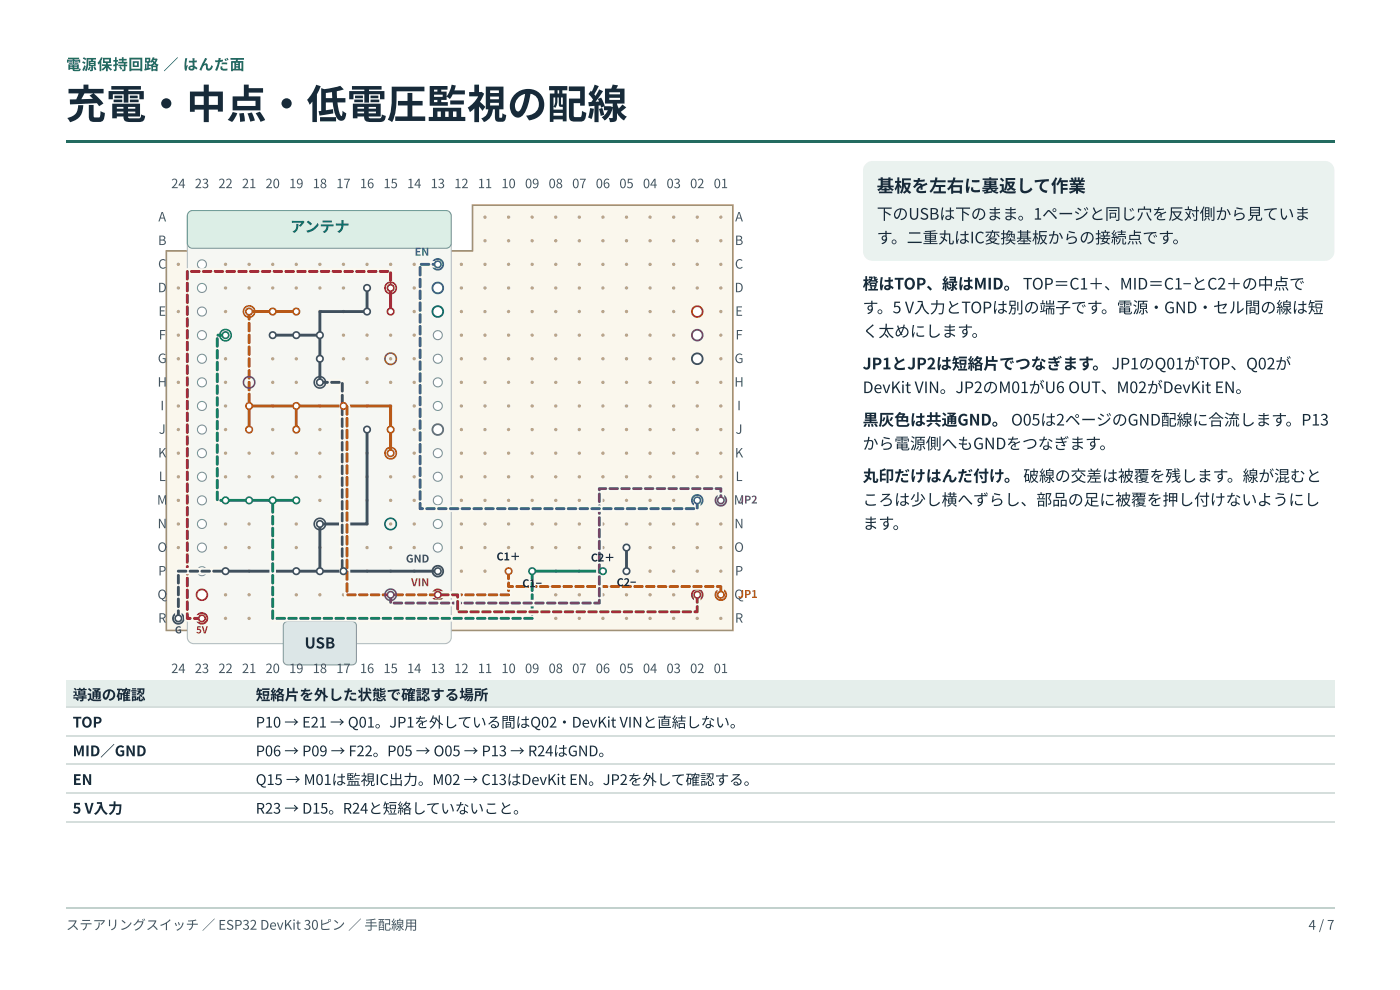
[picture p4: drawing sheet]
<svg xmlns="http://www.w3.org/2000/svg" width="297mm" height="210mm" viewBox="0 0 297 210" stroke-linecap="round" stroke-linejoin="round" font-family="sans-serif">
<defs><g id="words">
<g font-size="8.5" fill="#172a39">
<text x="14" y="25.1">充電・</text>
<text x="39.5" y="25.1">中点・</text>
<text x="65.1" y="25.1">低電圧監視の配線</text>
</g>
<text font-size="3.7" fill="#172a39" x="186" y="40.7">基板を左右に裏返して作業</text>
<g font-size="3.3" fill="#172a39">
<text x="186" y="46.6">下のUSBは下のまま。1ページと同じ穴を反対側から見ていま</text>
<text x="186" y="51.6">す。二重丸はIC変換基板からの接続点です。</text>
<text x="183" y="61.4">橙はTOP、緑はMID。 TOP＝C1＋、MID＝C1−とC2＋の中点で</text>
<text x="183" y="66.4">す。5 V入力とTOPは別の端子です。電源・</text>
<text x="183" y="71.4">く太めにします。</text>
<text x="247" y="66.4">GND・</text>
<text x="257.4" y="66.4">セル間の線は短</text>
<text x="183" y="78.3">JP1とJP2は短絡片でつなぎます。 JP1のQ01がTOP、Q02が</text>
<text x="183" y="83.3">DevKit VIN。JP2のM01がU6 OUT、M02がDevKit EN。</text>
<text x="183" y="90.2">黒灰色は共通GND。 O05は2ページのGND配線に合流します。P13</text>
<text x="183" y="95.2">から電源側へもGNDをつなぎます。</text>
<text x="183" y="102.1">丸印だけはんだ付け。 破線の交差は被覆を残します。線が混むと</text>
<text x="183" y="107.2">ころは少し横へずらし、部品の足に被覆を押し付けないようにし</text>
<text x="183" y="112.2">ます。</text>
</g>
<text font-size="3.2" fill="#236b60" x="14" y="14.8">電源保持回路 ／ はんだ面</text>
<text font-size="3.2" fill="#0a6659" x="61.6" y="49.2">アンテナ</text>
<text font-size="3.2" fill="#172a39" x="64.6" y="137.5">USB</text>
<g font-size="3.1" fill="#172a39">
<text x="15.4" y="148.4">導通の確認</text>
<text x="54.3" y="148.4">短絡片を外した状態で確認する場所</text>
<text x="15.4" y="154.2">TOP</text>
<text x="54.3" y="154.2">P10 → E21 → Q01。JP1を外している間はQ02・</text>
<text x="121.3" y="154.2">DevKit VINと直結しない。</text>
<text x="15.4" y="160.3">MID／GND</text>
<text x="54.3" y="160.3">P06 → P09 → F22。P05 → O05 → P13 → R24はGND。</text>
<text x="15.4" y="166.4">EN</text>
<text x="54.3" y="166.4">Q15 → M01は監視IC出力。M02 → C13はDevKit EN。JP2を外して確認する。</text>
<text x="15.4" y="172.5">5 V入力</text>
<text x="54.3" y="172.5">R23 → D15。R24と短絡していないこと。</text>
</g>
<g font-size="2.8" fill="#425665">
<text x="14" y="197.1">ステアリングスイッチ ／ ESP32 DevKit 30ピン ／ 手配線用</text>
<text x="277.6" y="197.1">4 / 7</text>
</g>
<g font-size="2.7" fill="#425665">
<text x="36.3" y="39.9">24</text>
<text x="41.3" y="39.9">23</text>
<text x="46.3" y="39.9">22</text>
<text x="51.3" y="39.9">21</text>
<text x="56.3" y="39.9">20</text>
<text x="61.3" y="39.9">19</text>
<text x="66.3" y="39.9">18</text>
<text x="71.3" y="39.9">17</text>
<text x="76.4" y="39.9">16</text>
<text x="81.4" y="39.9">15</text>
<text x="86.4" y="39.9">14</text>
<text x="91.4" y="39.9">13</text>
<text x="96.4" y="39.9">12</text>
<text x="101.4" y="39.9">11</text>
<text x="106.4" y="39.9">10</text>
<text x="111.4" y="39.9">09</text>
<text x="116.4" y="39.9">08</text>
<text x="121.4" y="39.9">07</text>
<text x="126.4" y="39.9">06</text>
<text x="131.4" y="39.9">05</text>
<text x="136.4" y="39.9">04</text>
<text x="141.4" y="39.9">03</text>
<text x="146.4" y="39.9">02</text>
<text x="151.4" y="39.9">01</text>
<text x="33.6" y="46.9">A</text>
<text x="156" y="46.9">A</text>
<text x="33.5" y="51.9">B</text>
<text x="155.9" y="51.9">B</text>
<text x="33.6" y="57">C</text>
<text x="155.9" y="57">C</text>
<text x="33.5" y="62">D</text>
<text x="155.9" y="62">D</text>
<text x="33.6" y="67">E</text>
<text x="33.7" y="72">F</text>
<text x="156" y="67">E</text>
<text x="156" y="72">F</text>
<text x="33.5" y="77">G</text>
<text x="155.8" y="77">G</text>
<text x="33.4" y="82">H</text>
<text x="155.8" y="82">H</text>
<text x="34" y="87">I</text>
<text x="156.4" y="87">I</text>
<text x="33.7" y="92">J</text>
<text x="156.1" y="92">J</text>
<text x="33.5" y="97">K</text>
<text x="33.7" y="102">L</text>
<text x="155.9" y="97">K</text>
<text x="156.1" y="102">L</text>
<text x="33.3" y="107">M</text>
<text x="155.7" y="107">M</text>
<text x="33.4" y="112">N</text>
<text x="155.8" y="112">N</text>
<text x="33.4" y="117">O</text>
<text x="155.8" y="117">O</text>
<text x="33.6" y="122">P</text>
<text x="155.9" y="122">P</text>
<text x="33.4" y="127">Q</text>
<text x="155.8" y="127">Q</text>
<text x="33.6" y="132">R</text>
<text x="155.9" y="132">R</text>
<text x="36.3" y="142.7">24</text>
<text x="41.3" y="142.7">23</text>
<text x="46.3" y="142.7">22</text>
<text x="51.3" y="142.7">21</text>
<text x="56.3" y="142.7">20</text>
<text x="61.3" y="142.7">19</text>
<text x="66.3" y="142.7">18</text>
<text x="71.3" y="142.7">17</text>
<text x="76.4" y="142.7">16</text>
<text x="81.4" y="142.7">15</text>
<text x="86.4" y="142.7">14</text>
<text x="91.4" y="142.7">13</text>
<text x="96.4" y="142.7">12</text>
<text x="101.4" y="142.7">11</text>
<text x="106.4" y="142.7">10</text>
<text x="111.4" y="142.7">09</text>
<text x="116.4" y="142.7">08</text>
<text x="121.4" y="142.7">07</text>
<text x="126.4" y="142.7">06</text>
<text x="131.4" y="142.7">05</text>
<text x="136.4" y="142.7">04</text>
<text x="141.4" y="142.7">03</text>
<text x="146.4" y="142.7">02</text>
<text x="151.4" y="142.7">01</text>
</g>
<text font-size="2.3" fill="#325f9c" x="88" y="54.2">EN</text>
<text font-size="2.3" fill="#664487" x="156.6" y="106.8">JP2</text>
<text font-size="2.3" fill="#40505d" x="86.1" y="119.3">GND</text>
<g font-size="2.3" fill="#172a39">
<text x="105.3" y="118.8">C1＋</text>
<text x="125.4" y="119">C2＋</text>
<text x="110.8" y="124.5">C1−</text>
<text x="130.8" y="124.3">C2−</text>
</g>
<text font-size="2.3" fill="#8d492a" x="87.2" y="124.3">VIN</text>
<text font-size="2.3" fill="#b85813" x="156.6" y="126.8">JP1</text>
<text font-size="2" fill="#40505d" x="37.1" y="134.3">G</text>
<text font-size="2" fill="#a12534" x="41.6" y="134.3">5V</text>
</g></defs>
<path d="M14 29.6h269.1v.6h-269.1z" fill="#236b60"/>
<g fill="#e5eeeb">
<path d="M14 144.2h38.9v5.8h-38.9z"/>
<path d="M52.9 144.2h230.2v5.8h-230.2z"/>
</g>
<path d="M14 149.9h269.1M14 156h269.1M14 162.1h269.1M14 168.1h269.1M14 174.2h269.1" fill="none" stroke="#d5dedc" stroke-width=".26"/>
<path d="M35.3 53.2h64.9v-9.7h55.3v90.2h-120.2z" fill="#faf7ed"/>
<path d="M35.3 53.2h64.9v-9.7h55.3v90.2h-120.2z" fill="none" stroke="#a48e66" stroke-width=".34"/>
<path d="M40.1 45l1-.4h53.3a1.36 1.36 0 0 1 1.3 1.4v89.1a1.36 1.36 0 0 1-1.3 1.4h-53.3a1.36 1.36 0 0 1-1.4-1.4v-89.1z" fill="#f6f7f3"/>
<path d="M40.1 45l1-.4h53.3a1.36 1.36 0 0 1 1.3 1.4v89.1a1.36 1.36 0 0 1-1.3 1.4h-53.3a1.36 1.36 0 0 1-1.4-1.4v-89.1z" fill="none" stroke="#b2c0b9" stroke-width=".23"/>
<path d="M40.1 45l.8-.4h53.8l.7 .4 .3 .6v6.1l-.4 .7-.7 .2h-53.9l-.6-.3-.4-.6v-5.9z" fill="#dceee6"/>
<path d="M40.1 45l.8-.4h53.8l.7 .4 .3 .6v6.1l-.4 .7-.7 .2h-53.9l-.6-.3-.4-.6v-5.9z" fill="none" stroke="#74a28f" stroke-width=".23"/>
<path d="M60.4 132l.6-.2h13.7a.91 .91 0 0 1 .9 .9v7.4a.91 .91 0 0 1-.9 .9h-13.7a.91 .91 0 0 1-.9-.9v-7.4z" fill="#dce6e7"/>
<path d="M60.4 132l.6-.2h13.7a.91 .91 0 0 1 .9 .9v7.4a.91 .91 0 0 1-.9 .9h-13.7a.91 .91 0 0 1-.9-.9v-7.4z" fill="none" stroke="#829a9d" stroke-width=".23"/>
<g fill="#b4a58b">
<circle cx="152.9" cy="46" r=".35"/>
<circle cx="147.9" cy="46" r=".35"/>
<circle cx="142.9" cy="46" r=".35"/>
<circle cx="137.9" cy="46" r=".35"/>
<circle cx="132.9" cy="46" r=".35"/>
<circle cx="127.9" cy="46" r=".35"/>
<circle cx="122.9" cy="46" r=".35"/>
<circle cx="117.9" cy="46" r=".35"/>
<circle cx="112.9" cy="46" r=".35"/>
<circle cx="107.9" cy="46" r=".35"/>
<circle cx="102.9" cy="46" r=".35"/>
<circle cx="152.9" cy="51" r=".35"/>
<circle cx="147.9" cy="51" r=".35"/>
<circle cx="142.9" cy="51" r=".35"/>
<circle cx="137.9" cy="51" r=".35"/>
<circle cx="132.9" cy="51" r=".35"/>
<circle cx="127.9" cy="51" r=".35"/>
<circle cx="122.9" cy="51" r=".35"/>
<circle cx="117.9" cy="51" r=".35"/>
<circle cx="112.9" cy="51" r=".35"/>
<circle cx="107.9" cy="51" r=".35"/>
<circle cx="102.9" cy="51" r=".35"/>
<circle cx="152.9" cy="56" r=".35"/>
<circle cx="147.9" cy="56" r=".35"/>
<circle cx="142.9" cy="56" r=".35"/>
<circle cx="137.9" cy="56" r=".35"/>
<circle cx="132.9" cy="56" r=".35"/>
<circle cx="127.9" cy="56" r=".35"/>
<circle cx="122.9" cy="56" r=".35"/>
<circle cx="117.9" cy="56" r=".35"/>
<circle cx="112.9" cy="56" r=".35"/>
<circle cx="107.9" cy="56" r=".35"/>
<circle cx="102.9" cy="56" r=".35"/>
<circle cx="97.9" cy="56" r=".35"/>
<circle cx="92.9" cy="56" r=".35"/>
<circle cx="87.9" cy="56" r=".35"/>
<circle cx="82.9" cy="56" r=".35"/>
<circle cx="77.9" cy="56" r=".35"/>
<circle cx="72.9" cy="56" r=".35"/>
<circle cx="67.9" cy="56" r=".35"/>
<circle cx="62.9" cy="56" r=".35"/>
<circle cx="57.9" cy="56" r=".35"/>
<circle cx="52.8" cy="56" r=".35"/>
<circle cx="47.8" cy="56" r=".35"/>
<circle cx="42.8" cy="56" r=".35"/>
<circle cx="37.8" cy="56" r=".35"/>
<circle cx="152.9" cy="61" r=".35"/>
<circle cx="147.9" cy="61" r=".35"/>
<circle cx="142.9" cy="61" r=".35"/>
<circle cx="137.9" cy="61" r=".35"/>
<circle cx="132.9" cy="61" r=".35"/>
<circle cx="127.9" cy="61" r=".35"/>
<circle cx="122.9" cy="61" r=".35"/>
<circle cx="117.9" cy="61" r=".35"/>
<circle cx="112.9" cy="61" r=".35"/>
<circle cx="107.9" cy="61" r=".35"/>
<circle cx="102.9" cy="61" r=".35"/>
<circle cx="97.9" cy="61" r=".35"/>
<circle cx="92.9" cy="61" r=".35"/>
<circle cx="87.9" cy="61" r=".35"/>
<circle cx="82.9" cy="61" r=".35"/>
<circle cx="77.9" cy="61" r=".35"/>
<circle cx="72.9" cy="61" r=".35"/>
<circle cx="67.9" cy="61" r=".35"/>
<circle cx="62.9" cy="61" r=".35"/>
<circle cx="57.9" cy="61" r=".35"/>
<circle cx="52.8" cy="61" r=".35"/>
<circle cx="47.8" cy="61" r=".35"/>
<circle cx="42.8" cy="61" r=".35"/>
<circle cx="37.8" cy="61" r=".35"/>
<circle cx="152.9" cy="66.1" r=".35"/>
<circle cx="147.9" cy="66.1" r=".35"/>
<circle cx="142.9" cy="66.1" r=".35"/>
<circle cx="137.9" cy="66.1" r=".35"/>
<circle cx="132.9" cy="66.1" r=".35"/>
<circle cx="127.9" cy="66.1" r=".35"/>
<circle cx="122.9" cy="66.1" r=".35"/>
<circle cx="117.9" cy="66.1" r=".35"/>
<circle cx="112.9" cy="66.1" r=".35"/>
<circle cx="107.9" cy="66.1" r=".35"/>
<circle cx="102.9" cy="66.1" r=".35"/>
<circle cx="97.9" cy="66.1" r=".35"/>
<circle cx="92.9" cy="66.1" r=".35"/>
<circle cx="87.9" cy="66.1" r=".35"/>
<circle cx="82.9" cy="66.1" r=".35"/>
<circle cx="77.9" cy="66.1" r=".35"/>
<circle cx="72.9" cy="66.1" r=".35"/>
<circle cx="67.9" cy="66.1" r=".35"/>
<circle cx="62.9" cy="66.1" r=".35"/>
<circle cx="57.9" cy="66.1" r=".35"/>
<circle cx="52.8" cy="66.1" r=".35"/>
<circle cx="47.8" cy="66.1" r=".35"/>
<circle cx="42.8" cy="66.1" r=".35"/>
<circle cx="37.8" cy="66.1" r=".35"/>
<circle cx="152.9" cy="71.1" r=".35"/>
<circle cx="147.9" cy="71.1" r=".35"/>
<circle cx="142.9" cy="71.1" r=".35"/>
<circle cx="137.9" cy="71.1" r=".35"/>
<circle cx="132.9" cy="71.1" r=".35"/>
<circle cx="127.9" cy="71.1" r=".35"/>
<circle cx="122.9" cy="71.1" r=".35"/>
<circle cx="117.9" cy="71.1" r=".35"/>
<circle cx="112.9" cy="71.1" r=".35"/>
<circle cx="107.9" cy="71.1" r=".35"/>
<circle cx="102.9" cy="71.1" r=".35"/>
<circle cx="97.9" cy="71.1" r=".35"/>
<circle cx="92.9" cy="71.1" r=".35"/>
<circle cx="87.9" cy="71.1" r=".35"/>
<circle cx="82.9" cy="71.1" r=".35"/>
<circle cx="77.9" cy="71.1" r=".35"/>
<circle cx="72.9" cy="71.1" r=".35"/>
<circle cx="67.9" cy="71.1" r=".35"/>
<circle cx="62.9" cy="71.1" r=".35"/>
<circle cx="57.9" cy="71.1" r=".35"/>
<circle cx="52.8" cy="71.1" r=".35"/>
<circle cx="47.8" cy="71.1" r=".35"/>
<circle cx="42.8" cy="71.1" r=".35"/>
<circle cx="37.8" cy="71.1" r=".35"/>
<circle cx="152.9" cy="76.1" r=".35"/>
<circle cx="147.9" cy="76.1" r=".35"/>
<circle cx="142.9" cy="76.1" r=".35"/>
<circle cx="137.9" cy="76.1" r=".35"/>
<circle cx="132.9" cy="76.1" r=".35"/>
<circle cx="127.9" cy="76.1" r=".35"/>
<circle cx="122.9" cy="76.1" r=".35"/>
<circle cx="117.9" cy="76.1" r=".35"/>
<circle cx="112.9" cy="76.1" r=".35"/>
<circle cx="107.9" cy="76.1" r=".35"/>
<circle cx="102.9" cy="76.1" r=".35"/>
<circle cx="97.9" cy="76.1" r=".35"/>
<circle cx="92.9" cy="76.1" r=".35"/>
<circle cx="87.9" cy="76.1" r=".35"/>
<circle cx="82.9" cy="76.1" r=".35"/>
<circle cx="77.9" cy="76.1" r=".35"/>
<circle cx="72.9" cy="76.1" r=".35"/>
<circle cx="67.9" cy="76.1" r=".35"/>
<circle cx="62.9" cy="76.1" r=".35"/>
<circle cx="57.9" cy="76.1" r=".35"/>
<circle cx="52.8" cy="76.1" r=".35"/>
<circle cx="47.8" cy="76.1" r=".35"/>
<circle cx="42.8" cy="76.1" r=".35"/>
<circle cx="37.8" cy="76.1" r=".35"/>
<circle cx="152.9" cy="81.1" r=".35"/>
<circle cx="147.9" cy="81.1" r=".35"/>
<circle cx="142.9" cy="81.1" r=".35"/>
<circle cx="137.9" cy="81.1" r=".35"/>
<circle cx="132.9" cy="81.1" r=".35"/>
<circle cx="127.9" cy="81.1" r=".35"/>
<circle cx="122.9" cy="81.1" r=".35"/>
<circle cx="117.9" cy="81.1" r=".35"/>
<circle cx="112.9" cy="81.1" r=".35"/>
<circle cx="107.9" cy="81.1" r=".35"/>
<circle cx="102.9" cy="81.1" r=".35"/>
<circle cx="97.9" cy="81.1" r=".35"/>
<circle cx="92.9" cy="81.1" r=".35"/>
<circle cx="87.9" cy="81.1" r=".35"/>
<circle cx="82.9" cy="81.1" r=".35"/>
<circle cx="77.9" cy="81.1" r=".35"/>
<circle cx="72.9" cy="81.1" r=".35"/>
<circle cx="67.9" cy="81.1" r=".35"/>
<circle cx="62.9" cy="81.1" r=".35"/>
<circle cx="57.9" cy="81.1" r=".35"/>
<circle cx="52.8" cy="81.1" r=".35"/>
<circle cx="47.8" cy="81.1" r=".35"/>
<circle cx="42.8" cy="81.1" r=".35"/>
<circle cx="37.8" cy="81.1" r=".35"/>
<circle cx="152.9" cy="86.1" r=".35"/>
<circle cx="147.9" cy="86.1" r=".35"/>
<circle cx="142.9" cy="86.1" r=".35"/>
<circle cx="137.9" cy="86.1" r=".35"/>
<circle cx="132.9" cy="86.1" r=".35"/>
<circle cx="127.9" cy="86.1" r=".35"/>
<circle cx="122.9" cy="86.1" r=".35"/>
<circle cx="117.9" cy="86.1" r=".35"/>
<circle cx="112.9" cy="86.1" r=".35"/>
<circle cx="107.9" cy="86.1" r=".35"/>
<circle cx="102.9" cy="86.1" r=".35"/>
<circle cx="97.9" cy="86.1" r=".35"/>
<circle cx="92.9" cy="86.1" r=".35"/>
<circle cx="87.9" cy="86.1" r=".35"/>
<circle cx="82.9" cy="86.1" r=".35"/>
<circle cx="77.9" cy="86.1" r=".35"/>
<circle cx="72.9" cy="86.1" r=".35"/>
<circle cx="67.9" cy="86.1" r=".35"/>
<circle cx="62.9" cy="86.1" r=".35"/>
<circle cx="57.9" cy="86.1" r=".35"/>
<circle cx="52.8" cy="86.1" r=".35"/>
<circle cx="47.8" cy="86.1" r=".35"/>
<circle cx="42.8" cy="86.1" r=".35"/>
<circle cx="37.8" cy="86.1" r=".35"/>
<circle cx="152.9" cy="91.1" r=".35"/>
<circle cx="147.9" cy="91.1" r=".35"/>
<circle cx="142.9" cy="91.1" r=".35"/>
<circle cx="137.9" cy="91.1" r=".35"/>
<circle cx="132.9" cy="91.1" r=".35"/>
<circle cx="127.9" cy="91.1" r=".35"/>
<circle cx="122.9" cy="91.1" r=".35"/>
<circle cx="117.9" cy="91.1" r=".35"/>
<circle cx="112.9" cy="91.1" r=".35"/>
<circle cx="107.9" cy="91.1" r=".35"/>
<circle cx="102.9" cy="91.1" r=".35"/>
<circle cx="97.9" cy="91.1" r=".35"/>
<circle cx="92.9" cy="91.1" r=".35"/>
<circle cx="87.9" cy="91.1" r=".35"/>
<circle cx="82.9" cy="91.1" r=".35"/>
<circle cx="77.9" cy="91.1" r=".35"/>
<circle cx="72.9" cy="91.1" r=".35"/>
<circle cx="67.9" cy="91.1" r=".35"/>
<circle cx="62.9" cy="91.1" r=".35"/>
<circle cx="57.9" cy="91.1" r=".35"/>
<circle cx="52.8" cy="91.1" r=".35"/>
<circle cx="47.8" cy="91.1" r=".35"/>
<circle cx="42.8" cy="91.1" r=".35"/>
<circle cx="37.8" cy="91.1" r=".35"/>
<circle cx="152.9" cy="96.1" r=".35"/>
<circle cx="147.9" cy="96.1" r=".35"/>
<circle cx="142.9" cy="96.1" r=".35"/>
<circle cx="137.9" cy="96.1" r=".35"/>
<circle cx="132.9" cy="96.1" r=".35"/>
<circle cx="127.9" cy="96.1" r=".35"/>
<circle cx="122.9" cy="96.1" r=".35"/>
<circle cx="117.9" cy="96.1" r=".35"/>
<circle cx="112.9" cy="96.1" r=".35"/>
<circle cx="107.9" cy="96.1" r=".35"/>
<circle cx="102.9" cy="96.1" r=".35"/>
<circle cx="97.9" cy="96.1" r=".35"/>
<circle cx="92.9" cy="96.1" r=".35"/>
<circle cx="87.9" cy="96.1" r=".35"/>
<circle cx="82.9" cy="96.1" r=".35"/>
<circle cx="77.9" cy="96.1" r=".35"/>
<circle cx="72.9" cy="96.1" r=".35"/>
<circle cx="67.9" cy="96.1" r=".35"/>
<circle cx="62.9" cy="96.1" r=".35"/>
<circle cx="57.9" cy="96.1" r=".35"/>
<circle cx="52.8" cy="96.1" r=".35"/>
<circle cx="47.8" cy="96.1" r=".35"/>
<circle cx="42.8" cy="96.1" r=".35"/>
<circle cx="37.8" cy="96.1" r=".35"/>
<circle cx="152.9" cy="101.1" r=".35"/>
<circle cx="147.9" cy="101.1" r=".35"/>
<circle cx="142.9" cy="101.1" r=".35"/>
<circle cx="137.9" cy="101.1" r=".35"/>
<circle cx="132.9" cy="101.1" r=".35"/>
<circle cx="127.9" cy="101.1" r=".35"/>
<circle cx="122.9" cy="101.1" r=".35"/>
<circle cx="117.9" cy="101.1" r=".35"/>
<circle cx="112.9" cy="101.1" r=".35"/>
<circle cx="107.9" cy="101.1" r=".35"/>
<circle cx="102.9" cy="101.1" r=".35"/>
<circle cx="97.9" cy="101.1" r=".35"/>
<circle cx="92.9" cy="101.1" r=".35"/>
<circle cx="87.9" cy="101.1" r=".35"/>
<circle cx="82.9" cy="101.1" r=".35"/>
<circle cx="77.9" cy="101.1" r=".35"/>
<circle cx="72.9" cy="101.1" r=".35"/>
<circle cx="67.9" cy="101.1" r=".35"/>
<circle cx="62.9" cy="101.1" r=".35"/>
<circle cx="57.9" cy="101.1" r=".35"/>
<circle cx="52.8" cy="101.1" r=".35"/>
<circle cx="47.8" cy="101.1" r=".35"/>
<circle cx="42.8" cy="101.1" r=".35"/>
<circle cx="37.8" cy="101.1" r=".35"/>
<circle cx="152.9" cy="106.1" r=".35"/>
<circle cx="147.9" cy="106.1" r=".35"/>
<circle cx="142.9" cy="106.1" r=".35"/>
<circle cx="137.9" cy="106.1" r=".35"/>
<circle cx="132.9" cy="106.1" r=".35"/>
<circle cx="127.9" cy="106.1" r=".35"/>
<circle cx="122.9" cy="106.1" r=".35"/>
<circle cx="117.9" cy="106.1" r=".35"/>
<circle cx="112.9" cy="106.1" r=".35"/>
<circle cx="107.9" cy="106.1" r=".35"/>
<circle cx="102.9" cy="106.1" r=".35"/>
<circle cx="97.9" cy="106.1" r=".35"/>
<circle cx="92.9" cy="106.1" r=".35"/>
<circle cx="87.9" cy="106.1" r=".35"/>
<circle cx="82.9" cy="106.1" r=".35"/>
<circle cx="77.9" cy="106.1" r=".35"/>
<circle cx="72.9" cy="106.1" r=".35"/>
<circle cx="67.9" cy="106.1" r=".35"/>
<circle cx="62.9" cy="106.1" r=".35"/>
<circle cx="57.9" cy="106.1" r=".35"/>
<circle cx="52.8" cy="106.1" r=".35"/>
<circle cx="47.8" cy="106.1" r=".35"/>
<circle cx="42.8" cy="106.1" r=".35"/>
<circle cx="37.8" cy="106.1" r=".35"/>
<circle cx="152.9" cy="111.1" r=".35"/>
<circle cx="147.9" cy="111.1" r=".35"/>
<circle cx="142.9" cy="111.1" r=".35"/>
<circle cx="137.9" cy="111.1" r=".35"/>
<circle cx="132.9" cy="111.1" r=".35"/>
<circle cx="127.9" cy="111.1" r=".35"/>
<circle cx="122.9" cy="111.1" r=".35"/>
<circle cx="117.9" cy="111.1" r=".35"/>
<circle cx="112.9" cy="111.1" r=".35"/>
<circle cx="107.9" cy="111.1" r=".35"/>
<circle cx="102.9" cy="111.1" r=".35"/>
<circle cx="97.9" cy="111.1" r=".35"/>
<circle cx="92.9" cy="111.1" r=".35"/>
<circle cx="87.9" cy="111.1" r=".35"/>
<circle cx="82.9" cy="111.1" r=".35"/>
<circle cx="77.9" cy="111.1" r=".35"/>
<circle cx="72.9" cy="111.1" r=".35"/>
<circle cx="67.9" cy="111.1" r=".35"/>
<circle cx="62.9" cy="111.1" r=".35"/>
<circle cx="57.9" cy="111.1" r=".35"/>
<circle cx="52.8" cy="111.1" r=".35"/>
<circle cx="47.8" cy="111.1" r=".35"/>
<circle cx="42.8" cy="111.1" r=".35"/>
<circle cx="37.8" cy="111.1" r=".35"/>
<circle cx="152.9" cy="116.1" r=".35"/>
<circle cx="147.9" cy="116.1" r=".35"/>
<circle cx="142.9" cy="116.1" r=".35"/>
<circle cx="137.9" cy="116.1" r=".35"/>
<circle cx="132.9" cy="116.1" r=".35"/>
<circle cx="127.9" cy="116.1" r=".35"/>
<circle cx="122.9" cy="116.1" r=".35"/>
<circle cx="117.9" cy="116.1" r=".35"/>
<circle cx="112.9" cy="116.1" r=".35"/>
<circle cx="107.9" cy="116.1" r=".35"/>
<circle cx="102.9" cy="116.1" r=".35"/>
<circle cx="97.9" cy="116.1" r=".35"/>
<circle cx="92.9" cy="116.1" r=".35"/>
<circle cx="87.9" cy="116.1" r=".35"/>
<circle cx="82.9" cy="116.1" r=".35"/>
<circle cx="77.9" cy="116.1" r=".35"/>
<circle cx="72.9" cy="116.1" r=".35"/>
<circle cx="67.9" cy="116.1" r=".35"/>
<circle cx="62.9" cy="116.1" r=".35"/>
<circle cx="57.9" cy="116.1" r=".35"/>
<circle cx="52.8" cy="116.1" r=".35"/>
<circle cx="47.8" cy="116.1" r=".35"/>
<circle cx="42.8" cy="116.1" r=".35"/>
<circle cx="37.8" cy="116.1" r=".35"/>
<circle cx="152.9" cy="121.1" r=".35"/>
<circle cx="147.9" cy="121.1" r=".35"/>
<circle cx="142.9" cy="121.1" r=".35"/>
<circle cx="137.9" cy="121.1" r=".35"/>
<circle cx="132.9" cy="121.1" r=".35"/>
<circle cx="127.9" cy="121.1" r=".35"/>
<circle cx="122.9" cy="121.1" r=".35"/>
<circle cx="117.9" cy="121.1" r=".35"/>
<circle cx="112.9" cy="121.1" r=".35"/>
<circle cx="107.9" cy="121.1" r=".35"/>
<circle cx="102.9" cy="121.1" r=".35"/>
<circle cx="97.9" cy="121.1" r=".35"/>
<circle cx="92.9" cy="121.1" r=".35"/>
<circle cx="87.9" cy="121.1" r=".35"/>
<circle cx="82.9" cy="121.1" r=".35"/>
<circle cx="77.9" cy="121.1" r=".35"/>
<circle cx="72.9" cy="121.1" r=".35"/>
<circle cx="67.9" cy="121.1" r=".35"/>
<circle cx="62.9" cy="121.1" r=".35"/>
<circle cx="57.9" cy="121.1" r=".35"/>
<circle cx="52.8" cy="121.1" r=".35"/>
<circle cx="47.8" cy="121.1" r=".35"/>
<circle cx="42.8" cy="121.1" r=".35"/>
<circle cx="37.8" cy="121.1" r=".35"/>
<circle cx="152.9" cy="126.1" r=".35"/>
<circle cx="147.9" cy="126.1" r=".35"/>
<circle cx="142.9" cy="126.1" r=".35"/>
<circle cx="137.9" cy="126.1" r=".35"/>
<circle cx="132.9" cy="126.1" r=".35"/>
<circle cx="127.9" cy="126.1" r=".35"/>
<circle cx="122.9" cy="126.1" r=".35"/>
<circle cx="117.9" cy="126.1" r=".35"/>
<circle cx="112.9" cy="126.1" r=".35"/>
<circle cx="107.9" cy="126.1" r=".35"/>
<circle cx="102.9" cy="126.1" r=".35"/>
<circle cx="97.9" cy="126.1" r=".35"/>
<circle cx="92.9" cy="126.1" r=".35"/>
<circle cx="87.9" cy="126.1" r=".35"/>
<circle cx="82.9" cy="126.1" r=".35"/>
<circle cx="77.9" cy="126.1" r=".35"/>
<circle cx="72.9" cy="126.1" r=".35"/>
<circle cx="67.9" cy="126.1" r=".35"/>
<circle cx="62.9" cy="126.1" r=".35"/>
<circle cx="57.9" cy="126.1" r=".35"/>
<circle cx="52.8" cy="126.1" r=".35"/>
<circle cx="47.8" cy="126.1" r=".35"/>
<circle cx="42.8" cy="126.1" r=".35"/>
<circle cx="37.8" cy="126.1" r=".35"/>
<circle cx="152.9" cy="131.1" r=".35"/>
<circle cx="147.9" cy="131.1" r=".35"/>
<circle cx="142.9" cy="131.1" r=".35"/>
<circle cx="137.9" cy="131.1" r=".35"/>
<circle cx="132.9" cy="131.1" r=".35"/>
<circle cx="127.9" cy="131.1" r=".35"/>
<circle cx="122.9" cy="131.1" r=".35"/>
<circle cx="117.9" cy="131.1" r=".35"/>
<circle cx="112.9" cy="131.1" r=".35"/>
<circle cx="107.9" cy="131.1" r=".35"/>
<circle cx="102.9" cy="131.1" r=".35"/>
<circle cx="97.9" cy="131.1" r=".35"/>
<circle cx="92.9" cy="131.1" r=".35"/>
<circle cx="87.9" cy="131.1" r=".35"/>
<circle cx="82.9" cy="131.1" r=".35"/>
<circle cx="77.9" cy="131.1" r=".35"/>
<circle cx="72.9" cy="131.1" r=".35"/>
<circle cx="67.9" cy="131.1" r=".35"/>
<circle cx="62.9" cy="131.1" r=".35"/>
<circle cx="57.9" cy="131.1" r=".35"/>
<circle cx="52.8" cy="131.1" r=".35"/>
<circle cx="47.8" cy="131.1" r=".35"/>
<circle cx="42.8" cy="131.1" r=".35"/>
<circle cx="37.8" cy="131.1" r=".35"/>
</g>
<circle cx="92.9" cy="56" r=".96" fill="#fff"/>
<circle cx="92.9" cy="56" r=".96" fill="none" stroke="#799595" stroke-width=".23"/>
<circle cx="92.9" cy="61" r=".96" fill="#fff"/>
<circle cx="92.9" cy="61" r=".96" fill="none" stroke="#799595" stroke-width=".23"/>
<circle cx="92.9" cy="66.1" r=".96" fill="#fff"/>
<circle cx="92.9" cy="66.1" r=".96" fill="none" stroke="#799595" stroke-width=".23"/>
<circle cx="92.9" cy="71.1" r=".96" fill="#fff"/>
<circle cx="92.9" cy="71.1" r=".96" fill="none" stroke="#799595" stroke-width=".23"/>
<circle cx="92.9" cy="76.1" r=".96" fill="#fff"/>
<circle cx="92.9" cy="76.1" r=".96" fill="none" stroke="#799595" stroke-width=".23"/>
<circle cx="92.9" cy="81.1" r=".96" fill="#fff"/>
<circle cx="92.9" cy="81.1" r=".96" fill="none" stroke="#799595" stroke-width=".23"/>
<circle cx="92.9" cy="86.1" r=".96" fill="#fff"/>
<circle cx="92.9" cy="86.1" r=".96" fill="none" stroke="#799595" stroke-width=".23"/>
<circle cx="92.9" cy="91.1" r=".96" fill="#fff"/>
<circle cx="92.9" cy="91.1" r=".96" fill="none" stroke="#799595" stroke-width=".23"/>
<circle cx="92.9" cy="96.1" r=".96" fill="#fff"/>
<circle cx="92.9" cy="96.1" r=".96" fill="none" stroke="#799595" stroke-width=".23"/>
<circle cx="92.9" cy="101.1" r=".96" fill="#fff"/>
<circle cx="92.9" cy="101.1" r=".96" fill="none" stroke="#799595" stroke-width=".23"/>
<circle cx="92.9" cy="106.1" r=".96" fill="#fff"/>
<circle cx="92.9" cy="106.1" r=".96" fill="none" stroke="#799595" stroke-width=".23"/>
<circle cx="92.9" cy="111.1" r=".96" fill="#fff"/>
<circle cx="92.9" cy="111.1" r=".96" fill="none" stroke="#799595" stroke-width=".23"/>
<circle cx="92.9" cy="116.1" r=".96" fill="#fff"/>
<circle cx="92.9" cy="116.1" r=".96" fill="none" stroke="#799595" stroke-width=".23"/>
<circle cx="92.9" cy="121.1" r=".96" fill="#fff"/>
<circle cx="92.9" cy="121.1" r=".96" fill="none" stroke="#799595" stroke-width=".23"/>
<circle cx="92.9" cy="126.1" r=".96" fill="#fff"/>
<circle cx="92.9" cy="126.1" r=".96" fill="none" stroke="#799595" stroke-width=".23"/>
<circle cx="42.8" cy="56" r=".96" fill="#fff"/>
<circle cx="42.8" cy="56" r=".96" fill="none" stroke="#799595" stroke-width=".23"/>
<circle cx="42.8" cy="61" r=".96" fill="#fff"/>
<circle cx="42.8" cy="61" r=".96" fill="none" stroke="#799595" stroke-width=".23"/>
<circle cx="42.8" cy="66.1" r=".96" fill="#fff"/>
<circle cx="42.8" cy="66.1" r=".96" fill="none" stroke="#799595" stroke-width=".23"/>
<circle cx="42.8" cy="71.1" r=".96" fill="#fff"/>
<circle cx="42.8" cy="71.1" r=".96" fill="none" stroke="#799595" stroke-width=".23"/>
<circle cx="42.8" cy="76.1" r=".96" fill="#fff"/>
<circle cx="42.8" cy="76.1" r=".96" fill="none" stroke="#799595" stroke-width=".23"/>
<circle cx="42.8" cy="81.1" r=".96" fill="#fff"/>
<circle cx="42.8" cy="81.1" r=".96" fill="none" stroke="#799595" stroke-width=".23"/>
<circle cx="42.8" cy="86.1" r=".96" fill="#fff"/>
<circle cx="42.8" cy="86.1" r=".96" fill="none" stroke="#799595" stroke-width=".23"/>
<circle cx="42.8" cy="91.1" r=".96" fill="#fff"/>
<circle cx="42.8" cy="91.1" r=".96" fill="none" stroke="#799595" stroke-width=".23"/>
<circle cx="42.8" cy="96.1" r=".96" fill="#fff"/>
<circle cx="42.8" cy="96.1" r=".96" fill="none" stroke="#799595" stroke-width=".23"/>
<circle cx="42.8" cy="101.1" r=".96" fill="#fff"/>
<circle cx="42.8" cy="101.1" r=".96" fill="none" stroke="#799595" stroke-width=".23"/>
<circle cx="42.8" cy="106.1" r=".96" fill="#fff"/>
<circle cx="42.8" cy="106.1" r=".96" fill="none" stroke="#799595" stroke-width=".23"/>
<circle cx="42.8" cy="111.1" r=".96" fill="#fff"/>
<circle cx="42.8" cy="111.1" r=".96" fill="none" stroke="#799595" stroke-width=".23"/>
<circle cx="42.8" cy="116.1" r=".96" fill="#fff"/>
<circle cx="42.8" cy="116.1" r=".96" fill="none" stroke="#799595" stroke-width=".23"/>
<circle cx="42.8" cy="121.1" r=".96" fill="#fff"/>
<circle cx="42.8" cy="121.1" r=".96" fill="none" stroke="#799595" stroke-width=".23"/>
<circle cx="42.8" cy="126.1" r=".96" fill="#fff"/>
<circle cx="42.8" cy="126.1" r=".96" fill="none" stroke="#799595" stroke-width=".23"/>
<circle cx="92.9" cy="56" r="1.14" fill="#fff"/>
<circle cx="92.9" cy="56" r="1.14" fill="none" stroke="#325f9c" stroke-width=".39"/>
<circle cx="92.9" cy="61" r="1.14" fill="#fff"/>
<circle cx="92.9" cy="61" r="1.14" fill="none" stroke="#1563a6" stroke-width=".39"/>
<circle cx="92.9" cy="66.1" r="1.14" fill="#fff"/>
<circle cx="92.9" cy="66.1" r="1.14" fill="none" stroke="#067269" stroke-width=".39"/>
<circle cx="92.9" cy="91.1" r="1.14" fill="#fff"/>
<circle cx="92.9" cy="91.1" r="1.14" fill="none" stroke="#63756b" stroke-width=".39"/>
<circle cx="92.9" cy="121.1" r="1.14" fill="#fff"/>
<circle cx="92.9" cy="121.1" r="1.14" fill="none" stroke="#40505d" stroke-width=".39"/>
<circle cx="92.9" cy="126.1" r="1.14" fill="#fff"/>
<circle cx="92.9" cy="126.1" r="1.14" fill="none" stroke="#8d492a" stroke-width=".39"/>
<circle cx="42.8" cy="126.1" r="1.14" fill="#fff"/>
<circle cx="42.8" cy="126.1" r="1.14" fill="none" stroke="#bc3650" stroke-width=".39"/>
<circle cx="147.9" cy="66.1" r="1.14" fill="#fff"/>
<circle cx="147.9" cy="66.1" r="1.14" fill="none" stroke="#9b4622" stroke-width=".39"/>
<circle cx="147.9" cy="71.1" r="1.14" fill="#fff"/>
<circle cx="147.9" cy="71.1" r="1.14" fill="none" stroke="#753781" stroke-width=".39"/>
<circle cx="147.9" cy="76.1" r="1.14" fill="#fff"/>
<circle cx="147.9" cy="76.1" r="1.14" fill="none" stroke="#40505d" stroke-width=".39"/>
<circle cx="152.9" cy="126.1" r="1.14" fill="#fff"/>
<circle cx="152.9" cy="126.1" r="1.14" fill="none" stroke="#b85813" stroke-width=".39"/>
<circle cx="147.9" cy="126.1" r="1.14" fill="#fff"/>
<circle cx="147.9" cy="126.1" r="1.14" fill="none" stroke="#8d492a" stroke-width=".39"/>
<circle cx="152.9" cy="106.1" r="1.14" fill="#fff"/>
<circle cx="152.9" cy="106.1" r="1.14" fill="none" stroke="#664487" stroke-width=".39"/>
<circle cx="147.9" cy="106.1" r="1.14" fill="#fff"/>
<circle cx="147.9" cy="106.1" r="1.14" fill="none" stroke="#325f9c" stroke-width=".39"/>
<circle cx="42.8" cy="131.1" r="1.14" fill="#fff"/>
<circle cx="42.8" cy="131.1" r="1.14" fill="none" stroke="#a12534" stroke-width=".39"/>
<circle cx="37.8" cy="131.1" r="1.14" fill="#fff"/>
<circle cx="37.8" cy="131.1" r="1.14" fill="none" stroke="#40505d" stroke-width=".39"/>
<path d="M82.9 61v5.1" fill="none" stroke="#a12534" stroke-width=".61"/>
<path d="M57.9 71.1h10M77.9 61v5.1h-10v15M77.9 91.1v20h-10v10M132.9 116.1v5M47.8 121.1h45.1" fill="none" stroke="#40505d" stroke-width=".61"/>
<path d="M52.8 66.1h10.1M52.8 91.1v-5h30.1v10M62.9 86.1v5" fill="none" stroke="#b85813" stroke-width=".61"/>
<path d="M47.8 106.1h15.1M112.9 121.1h15" fill="none" stroke="#148061" stroke-width=".61"/>
<path d="M82.9 61v-3.5h-43.2v73.6h3.1" fill="none" stroke="#fbf9f1" stroke-width="1.4"/>
<path d="M41 130.9l1.8-.1a.31 .31 0 0 1 .3 .3 .31 .31 0 0 1-.3 .3h-1.7l-.1-.2zM39.5 129.9l.4-.1 .1 .3v1h-.3v-.3h.6a.31 .31 0 0 1 .3 .3 .31 .31 0 0 1-.3 .3h-.7l-.1-.2zM39.5 127.4l.4-.1 .1 .2v1.7a.31 .31 0 0 1-.3 .3 .31 .31 0 0 1-.3-.3zM39.5 124.9l.4-.1 .1 .2v1.7a.31 .31 0 0 1-.3 .3 .31 .31 0 0 1-.3-.3zM39.5 122.4l.4-.1 .1 .2v1.7a.31 .31 0 0 1-.3 .3 .31 .31 0 0 1-.3-.3zM39.5 119.9l.4-.1 .1 .2v1.7a.31 .31 0 0 1-.3 .3 .31 .31 0 0 1-.3-.3zM39.5 117.4l.4-.1 .1 .2v1.7a.31 .31 0 0 1-.3 .3 .31 .31 0 0 1-.3-.3zM39.5 114.9l.4-.1 .1 .2v1.7a.31 .31 0 0 1-.3 .3 .31 .31 0 0 1-.3-.3zM39.5 112.4l.4-.1 .1 .2v1.7a.31 .31 0 0 1-.3 .3 .31 .31 0 0 1-.3-.3zM39.5 109.9l.4-.1 .1 .2v1.7a.31 .31 0 0 1-.3 .3 .31 .31 0 0 1-.3-.3zM39.5 107.4l.4-.1 .1 .2v1.7a.31 .31 0 0 1-.3 .3 .31 .31 0 0 1-.3-.3zM39.5 104.9l.4-.1 .1 .2v1.7a.31 .31 0 0 1-.3 .3 .31 .31 0 0 1-.3-.3zM39.5 102.4l.4-.1 .1 .2v1.7a.31 .31 0 0 1-.3 .3 .31 .31 0 0 1-.3-.3zM39.5 99.9l.4-.1 .1 .2v1.7a.31 .31 0 0 1-.3 .3 .31 .31 0 0 1-.3-.3zM39.5 97.4l.4-.1 .1 .2v1.7a.31 .31 0 0 1-.3 .3 .31 .31 0 0 1-.3-.3zM39.5 94.9l.4-.1 .1 .2v1.7a.31 .31 0 0 1-.3 .3 .31 .31 0 0 1-.3-.3zM39.5 92.4l.4-.1 .1 .2v1.7a.31 .31 0 0 1-.3 .3 .31 .31 0 0 1-.3-.3zM39.5 89.9l.4-.1 .1 .2v1.7a.31 .31 0 0 1-.3 .3 .31 .31 0 0 1-.3-.3zM39.5 87.4l.4-.1 .1 .2v1.7a.31 .31 0 0 1-.3 .3 .31 .31 0 0 1-.3-.3zM39.5 84.9l.4-.1 .1 .2v1.7a.31 .31 0 0 1-.3 .3 .31 .31 0 0 1-.3-.3zM39.5 82.4l.4-.1 .1 .2v1.7a.31 .31 0 0 1-.3 .3 .31 .31 0 0 1-.3-.3zM39.5 79.9l.4-.1 .1 .2v1.7a.31 .31 0 0 1-.3 .3 .31 .31 0 0 1-.3-.3zM39.5 77.4l.4-.1 .1 .2v1.7a.31 .31 0 0 1-.3 .3 .31 .31 0 0 1-.3-.3zM39.5 74.9l.4-.1 .1 .2v1.7a.31 .31 0 0 1-.3 .3 .31 .31 0 0 1-.3-.3zM39.5 72.3h.4l.1 .1v1.8a.31 .31 0 0 1-.3 .3 .31 .31 0 0 1-.3-.3zM39.5 69.8h.4l.1 .1v1.8a.31 .31 0 0 1-.3 .3 .31 .31 0 0 1-.3-.3zM39.5 67.3h.4l.1 .1v1.8a.31 .31 0 0 1-.3 .3 .31 .31 0 0 1-.3-.3zM39.5 64.8h.4l.1 .1v1.8a.31 .31 0 0 1-.3 .3 .31 .31 0 0 1-.3-.3zM39.5 62.3h.4l.1 .1v1.8a.31 .31 0 0 1-.3 .3 .31 .31 0 0 1-.3-.3zM39.5 59.8h.4l.1 .1v1.7a.31 .31 0 0 1-.3 .4 .31 .31 0 0 1-.3-.4zM39.5 57.3h.4l.1 .1v1.7a.31 .31 0 0 1-.3 .4 .31 .31 0 0 1-.3-.4zM40.4 57.3l1.8-.1a.31 .31 0 0 1 .3 .3 .31 .31 0 0 1-.3 .4l-1.7-.1-.1-.1zM42.9 57.3l1.8-.1a.31 .31 0 0 1 .3 .3 .31 .31 0 0 1-.3 .4l-1.7-.1-.1-.1zM45.4 57.3l1.8-.1a.31 .31 0 0 1 .3 .3 .31 .31 0 0 1-.3 .4l-1.7-.1-.1-.1zM47.9 57.3l1.8-.1a.31 .31 0 0 1 .3 .3 .31 .31 0 0 1-.3 .4l-1.7-.1-.1-.1zM50.4 57.3l1.8-.1a.31 .31 0 0 1 .3 .3 .31 .31 0 0 1-.3 .4l-1.7-.1-.1-.1zM52.9 57.3l1.8-.1a.31 .31 0 0 1 .3 .3 .31 .31 0 0 1-.3 .4l-1.7-.1-.1-.1zM55.4 57.3l1.8-.1a.31 .31 0 0 1 .4 .3 .31 .31 0 0 1-.4 .4l-1.7-.1-.1-.1zM57.9 57.3l1.8-.1a.31 .31 0 0 1 .4 .3 .31 .31 0 0 1-.4 .4l-1.7-.1-.1-.1zM60.4 57.3l1.8-.1a.31 .31 0 0 1 .4 .3 .31 .31 0 0 1-.4 .4l-1.7-.1-.1-.1zM62.9 57.3l1.8-.1a.31 .31 0 0 1 .4 .3 .31 .31 0 0 1-.4 .4l-1.7-.1-.1-.1zM65.4 57.3l1.9-.1a.31 .31 0 0 1 .3 .3 .31 .31 0 0 1-.3 .4l-1.8-.1-.1-.1zM67.9 57.3l1.9-.1a.31 .31 0 0 1 .3 .3 .31 .31 0 0 1-.3 .4l-1.8-.1-.1-.1zM70.4 57.3l1.9-.1a.31 .31 0 0 1 .3 .3 .31 .31 0 0 1-.3 .4l-1.8-.1-.1-.1zM72.9 57.3l1.9-.1a.31 .31 0 0 1 .3 .3 .31 .31 0 0 1-.3 .4l-1.8-.1-.1-.1zM75.5 57.3l1.8-.1a.31 .31 0 0 1 .3 .3 .31 .31 0 0 1-.3 .4l-1.8-.1-.1-.1zM78 57.3l1.8-.1a.31 .31 0 0 1 .3 .3 .31 .31 0 0 1-.3 .4l-1.7-.1-.2-.1zM80.5 57.3l1.8-.1a.31 .31 0 0 1 .3 .3 .31 .31 0 0 1-.3 .4l-1.7-.1-.2-.1zM82.7 57.6h.3l.2 .1v1.7a.31 .31 0 0 1-.3 .3 .31 .31 0 0 1-.3-.3zM82.7 60.1h.3l.2 .1v.8a.31 .31 0 0 1-.3 .4 .31 .31 0 0 1-.3-.4z" fill="#a12534"/>
<path d="M67.9 81.1h4.7v40h.3" fill="none" stroke="#fbf9f1" stroke-width="1.4"/>
<path d="M67.6 80.8h1.9a.31 .31 0 0 1 .3 .3 .31 .31 0 0 1-.3 .3l-1.8-.1-.1-.1zM70.1 80.8h1.9a.31 .31 0 0 1 .3 .3 .31 .31 0 0 1-.3 .3l-1.8-.1-.1-.1zM72.4 81.1l.3-.1 .2 .2v1.7a.31 .31 0 0 1-.3 .3 .31 .31 0 0 1-.3-.3zM72.4 83.6l.3-.1 .2 .2v1.7a.31 .31 0 0 1-.3 .3 .31 .31 0 0 1-.3-.3zM72.4 86.1l.3-.1 .2 .2v1.7a.31 .31 0 0 1-.3 .3 .31 .31 0 0 1-.3-.3zM72.4 88.6l.3-.1 .2 .2v1.7a.31 .31 0 0 1-.3 .3 .31 .31 0 0 1-.3-.3zM72.4 91.1l.3-.1 .2 .2v1.7a.31 .31 0 0 1-.3 .3 .31 .31 0 0 1-.3-.3zM72.4 93.6l.3-.1 .2 .2v1.7a.31 .31 0 0 1-.3 .3 .31 .31 0 0 1-.3-.3zM72.4 96.1l.3-.1 .2 .2v1.7a.31 .31 0 0 1-.3 .3 .31 .31 0 0 1-.3-.3zM72.4 98.6l.3-.1 .2 .2v1.7a.31 .31 0 0 1-.3 .3 .31 .31 0 0 1-.3-.3zM72.4 101.1l.3-.1 .2 .2v1.7a.31 .31 0 0 1-.3 .3 .31 .31 0 0 1-.3-.3zM72.4 103.6l.3-.1 .2 .2v1.7a.31 .31 0 0 1-.3 .3 .31 .31 0 0 1-.3-.3zM72.4 106.1l.3-.1 .2 .2v1.7a.31 .31 0 0 1-.3 .3 .31 .31 0 0 1-.3-.3zM72.4 108.6h.3l.2 .1v1.7a.31 .31 0 0 1-.3 .3 .31 .31 0 0 1-.3-.3zM72.4 111.1h.3l.2 .1v1.7a.31 .31 0 0 1-.3 .3 .31 .31 0 0 1-.3-.3zM72.4 113.6h.3l.2 .1v1.7a.31 .31 0 0 1-.3 .3 .31 .31 0 0 1-.3-.3zM72.4 116.1h.3l.2 .1v1.7a.31 .31 0 0 1-.3 .3 .31 .31 0 0 1-.3-.3zM72.4 118.6h.3l.2 .1v1.7a.31 .31 0 0 1-.3 .3 .31 .31 0 0 1-.3-.3z" fill="#40505d"/>
<path d="M47.8 121.1h-10v10" fill="none" stroke="#fbf9f1" stroke-width="1.4"/>
<path d="M37.6 129.3l.4-.1 .1 .2v1.7a.31 .31 0 0 1-.3 .3 .31 .31 0 0 1-.3-.3zM37.6 126.8l.4-.1 .1 .2v1.7a.31 .31 0 0 1-.3 .3 .31 .31 0 0 1-.3-.3zM37.6 124.3l.4-.1 .1 .2v1.7a.31 .31 0 0 1-.3 .3 .31 .31 0 0 1-.3-.3zM37.6 121.8l.4-.1 .1 .2v1.7a.31 .31 0 0 1-.3 .3 .31 .31 0 0 1-.3-.3zM37.6 120.9l1.8-.1a.31 .31 0 0 1 .3 .3 .31 .31 0 0 1-.3 .3h-1.7l-.1-.2zM40.1 120.9l1.8-.1a.31 .31 0 0 1 .3 .3 .31 .31 0 0 1-.3 .3h-1.7l-.1-.2zM42.6 120.9l1.8-.1a.31 .31 0 0 1 .3 .3 .31 .31 0 0 1-.3 .3h-1.7l-.1-.2zM45.1 120.9l1.8-.1a.31 .31 0 0 1 .3 .3 .31 .31 0 0 1-.3 .3h-1.7l-.1-.2z" fill="#40505d"/>
<path d="M52.8 66.1v20" fill="none" stroke="#fbf9f1" stroke-width="1.4"/>
<path d="M52.6 65.8h.4l.1 .1 .1 1.7a.31 .31 0 0 1-.4 .4 .31 .31 0 0 1-.3-.4zM52.6 68.3h.4l.1 .1 .1 1.7a.31 .31 0 0 1-.4 .4 .31 .31 0 0 1-.3-.4zM52.6 70.8h.4l.1 .1 .1 1.7a.31 .31 0 0 1-.4 .4 .31 .31 0 0 1-.3-.4zM52.6 73.3h.4l.1 .1 .1 1.8a.31 .31 0 0 1-.4 .3 .31 .31 0 0 1-.3-.3zM52.6 75.8h.4l.1 .1 .1 1.8a.31 .31 0 0 1-.4 .3 .31 .31 0 0 1-.3-.3zM52.6 78.3h.4l.1 .1 .1 1.8a.31 .31 0 0 1-.4 .3 .31 .31 0 0 1-.3-.3zM52.6 80.8h.4l.1 .1 .1 1.8a.31 .31 0 0 1-.4 .3 .31 .31 0 0 1-.3-.3zM52.6 83.3h.4l.1 .1 .1 1.8a.31 .31 0 0 1-.4 .3 .31 .31 0 0 1-.3-.3z" fill="#b85813"/>
<path d="M72.9 86.1h.7v40h34.3v-5" fill="none" stroke="#fbf9f1" stroke-width="1.4"/>
<path d="M107.7 120.9l.3-.1 .2 .2v1.7a.31 .31 0 0 1-.3 .3 .31 .31 0 0 1-.3-.3zM107.7 123.4l.3-.1 .2 .2v1.7a.31 .31 0 0 1-.3 .3 .31 .31 0 0 1-.3-.3zM106.1 125.9l1.8-.1a.31 .31 0 0 1 .3 .3 .31 .31 0 0 1-.3 .3h-1.7l-.2-.2zM103.6 125.9l1.8-.1a.31 .31 0 0 1 .3 .3 .31 .31 0 0 1-.3 .3h-1.7l-.2-.2zM101.1 125.9l1.8-.1a.31 .31 0 0 1 .3 .3 .31 .31 0 0 1-.3 .3h-1.7l-.2-.2zM98.6 125.9l1.8-.1a.31 .31 0 0 1 .3 .3 .31 .31 0 0 1-.3 .3h-1.7l-.2-.2zM96.1 125.9l1.8-.1a.31 .31 0 0 1 .3 .3 .31 .31 0 0 1-.3 .3h-1.7l-.2-.2zM93.6 125.9l1.8-.1a.31 .31 0 0 1 .3 .3 .31 .31 0 0 1-.3 .3h-1.7l-.2-.2zM91.1 125.9l1.8-.1a.31 .31 0 0 1 .3 .3 .31 .31 0 0 1-.3 .3h-1.7l-.2-.2zM88.6 125.9l1.8-.1a.31 .31 0 0 1 .3 .3 .31 .31 0 0 1-.3 .3h-1.7l-.2-.2zM86.1 125.9l1.8-.1a.31 .31 0 0 1 .3 .3 .31 .31 0 0 1-.3 .3h-1.7l-.2-.2zM83.6 125.9l1.8-.1a.31 .31 0 0 1 .3 .3 .31 .31 0 0 1-.3 .3h-1.7l-.2-.2zM81.1 125.9l1.8-.1a.31 .31 0 0 1 .3 .3 .31 .31 0 0 1-.3 .3h-1.7l-.2-.2zM78.6 125.9l1.8-.1a.31 .31 0 0 1 .3 .3 .31 .31 0 0 1-.3 .3h-1.7l-.2-.2zM76.1 125.9l1.8-.1a.31 .31 0 0 1 .3 .3 .31 .31 0 0 1-.3 .3h-1.7l-.2-.2zM73.6 125.9l1.8-.1a.31 .31 0 0 1 .3 .3 .31 .31 0 0 1-.3 .3h-1.7l-.2-.2zM73.4 123.5h.3l.2 .1v1.7a.31 .31 0 0 1-.3 .4 .31 .31 0 0 1-.3-.4zM73.4 121h.3l.2 .1v1.7a.31 .31 0 0 1-.3 .4 .31 .31 0 0 1-.3-.4zM73.4 118.5h.3l.2 .1v1.7a.31 .31 0 0 1-.3 .4 .31 .31 0 0 1-.3-.4zM73.4 116h.3l.2 .1v1.7a.31 .31 0 0 1-.3 .3 .31 .31 0 0 1-.3-.3zM73.4 113.5h.3l.2 .1v1.7a.31 .31 0 0 1-.3 .3 .31 .31 0 0 1-.3-.3zM73.4 111h.3l.2 .1v1.7a.31 .31 0 0 1-.3 .3 .31 .31 0 0 1-.3-.3zM73.4 108.5h.3l.2 .1v1.7a.31 .31 0 0 1-.3 .3 .31 .31 0 0 1-.3-.3zM73.4 106h.3l.2 .1v1.7a.31 .31 0 0 1-.3 .3 .31 .31 0 0 1-.3-.3zM73.4 103.5h.3l.2 .1v1.7a.31 .31 0 0 1-.3 .3 .31 .31 0 0 1-.3-.3zM73.4 101h.3l.2 .1v1.7a.31 .31 0 0 1-.3 .3 .31 .31 0 0 1-.3-.3zM73.4 98.5h.3l.2 .1v1.7a.31 .31 0 0 1-.3 .3 .31 .31 0 0 1-.3-.3zM73.4 96h.3l.2 .1v1.7a.31 .31 0 0 1-.3 .3 .31 .31 0 0 1-.3-.3zM73.4 93.5l.3-.1 .2 .2v1.7a.31 .31 0 0 1-.3 .3 .31 .31 0 0 1-.3-.3zM73.4 91l.3-.1 .2 .2v1.7a.31 .31 0 0 1-.3 .3 .31 .31 0 0 1-.3-.3zM73.4 88.5l.3-.1 .2 .2v1.7a.31 .31 0 0 1-.3 .3 .31 .31 0 0 1-.3-.3zM73.4 86l.3-.1 .2 .2v1.7a.31 .31 0 0 1-.3 .3 .31 .31 0 0 1-.3-.3z" fill="#b85813"/>
<path d="M107.9 121.1v3.2h45v1.8" fill="none" stroke="#fbf9f1" stroke-width="1.4"/>
<path d="M107.7 120.9l.3-.1 .2 .2v1.7a.31 .31 0 0 1-.3 .3 .31 .31 0 0 1-.3-.3zM107.7 123.4l.3-.1 .2 .2v.8h-.3v-.3h.8a.31 .31 0 0 1 .3 .3 .31 .31 0 0 1-.3 .4l-1-.1zM109.4 124.1l1.8-.1a.31 .31 0 0 1 .3 .3 .31 .31 0 0 1-.3 .4l-1.7-.1-.1-.1zM111.9 124.1l1.8-.1a.31 .31 0 0 1 .3 .3 .31 .31 0 0 1-.3 .4l-1.7-.1-.1-.1zM114.4 124.1l1.8-.1a.31 .31 0 0 1 .3 .3 .31 .31 0 0 1-.3 .4l-1.7-.1-.1-.1zM116.9 124.1l1.8-.1a.31 .31 0 0 1 .3 .3 .31 .31 0 0 1-.3 .4l-1.7-.1-.1-.1zM119.4 124.1l1.8-.1a.31 .31 0 0 1 .4 .3 .31 .31 0 0 1-.4 .4l-1.7-.1-.1-.1zM121.9 124.1l1.8-.1a.31 .31 0 0 1 .4 .3 .31 .31 0 0 1-.4 .4l-1.7-.1-.1-.1zM124.4 124.1l1.8-.1a.31 .31 0 0 1 .4 .3 .31 .31 0 0 1-.4 .4l-1.7-.1-.1-.1zM126.9 124.1l1.8-.1a.31 .31 0 0 1 .4 .3 .31 .31 0 0 1-.4 .4l-1.7-.1-.1-.1zM129.4 124.1l1.9-.1a.31 .31 0 0 1 .3 .3 .31 .31 0 0 1-.3 .4l-1.8-.1-.1-.1zM131.9 124.1l1.9-.1a.31 .31 0 0 1 .3 .3 .31 .31 0 0 1-.3 .4l-1.8-.1-.1-.1zM134.4 124.1l1.9-.1a.31 .31 0 0 1 .3 .3 .31 .31 0 0 1-.3 .4l-1.8-.1-.1-.1zM136.9 124.1l1.9-.1a.31 .31 0 0 1 .3 .3 .31 .31 0 0 1-.3 .4l-1.8-.1-.1-.1zM139.4 124.1l1.9-.1a.31 .31 0 0 1 .3 .3 .31 .31 0 0 1-.3 .4l-1.8-.1-.1-.1zM142 124.1l1.8-.1a.31 .31 0 0 1 .3 .3 .31 .31 0 0 1-.3 .4l-1.7-.1-.2-.1zM144.5 124.1l1.8-.1a.31 .31 0 0 1 .3 .3 .31 .31 0 0 1-.3 .4l-1.7-.1-.2-.1zM147 124.1l1.8-.1a.31 .31 0 0 1 .3 .3 .31 .31 0 0 1-.3 .4l-1.7-.1-.2-.1zM149.5 124.1l1.8-.1a.31 .31 0 0 1 .3 .3 .31 .31 0 0 1-.3 .4l-1.7-.1-.2-.1zM152 124.1h1.1l.1 1.1a.31 .31 0 0 1-.3 .3 .31 .31 0 0 1-.3-.3v-.9h.3v.4l-.8-.1-.2-.1z" fill="#b85813"/>
<path d="M47.8 71.1h-1.7v35h1.7" fill="none" stroke="#fbf9f1" stroke-width="1.4"/>
<path d="M46 70.8l1.8-.1a.31 .31 0 0 1 .4 .4 .31 .31 0 0 1-.4 .3l-1.7-.1-.1-.1zM45.9 71.6l.3-.1 .2 .2v1.7a.31 .31 0 0 1-.3 .3 .31 .31 0 0 1-.3-.3zM45.9 74.1l.3-.1 .2 .2v1.7a.31 .31 0 0 1-.3 .3 .31 .31 0 0 1-.3-.3zM45.9 76.6l.3-.1 .2 .2v1.7a.31 .31 0 0 1-.3 .3 .31 .31 0 0 1-.3-.3zM45.9 79.1l.3-.1 .2 .2v1.7a.31 .31 0 0 1-.3 .3 .31 .31 0 0 1-.3-.3zM45.9 81.6l.3-.1 .2 .2v1.7a.31 .31 0 0 1-.3 .3 .31 .31 0 0 1-.3-.3zM45.9 84.1l.3-.1 .2 .2v1.7a.31 .31 0 0 1-.3 .3 .31 .31 0 0 1-.3-.3zM45.9 86.6l.3-.1 .2 .2v1.7a.31 .31 0 0 1-.3 .3 .31 .31 0 0 1-.3-.3zM45.9 89.1l.3-.1 .2 .2v1.7a.31 .31 0 0 1-.3 .3 .31 .31 0 0 1-.3-.3zM45.9 91.6l.3-.1 .2 .2v1.7a.31 .31 0 0 1-.3 .3 .31 .31 0 0 1-.3-.3zM45.9 94.1l.3-.1 .2 .2v1.7a.31 .31 0 0 1-.3 .3 .31 .31 0 0 1-.3-.3zM45.9 96.6l.3-.1 .2 .2v1.7a.31 .31 0 0 1-.3 .3 .31 .31 0 0 1-.3-.3zM45.9 99.1l.3-.1 .2 .2v1.7a.31 .31 0 0 1-.3 .3 .31 .31 0 0 1-.3-.3zM45.9 101.6l.3-.1 .2 .2v1.7a.31 .31 0 0 1-.3 .3 .31 .31 0 0 1-.3-.3zM45.9 104.1l.3-.1 .2 .2v1.7a.31 .31 0 0 1-.3 .3 .31 .31 0 0 1-.3-.3zM46.6 105.9l1.2-.1a.31 .31 0 0 1 .4 .3 .31 .31 0 0 1-.4 .3h-1.1l-.1-.2z" fill="#148061"/>
<path d="M57.9 106.1v25h55v-10" fill="none" stroke="#fbf9f1" stroke-width="1.4"/>
<path d="M112.7 120.9l.3-.1 .2 .2v1.7a.31 .31 0 0 1-.3 .3 .31 .31 0 0 1-.3-.3zM112.7 123.4l.3-.1 .2 .2v1.7a.31 .31 0 0 1-.3 .3 .31 .31 0 0 1-.3-.3zM112.7 125.9l.3-.1 .2 .2v1.7a.31 .31 0 0 1-.3 .3 .31 .31 0 0 1-.3-.3zM112.7 128.4l.3-.1 .2 .2v1.7a.31 .31 0 0 1-.3 .3 .31 .31 0 0 1-.3-.3zM111.1 130.9l1.8-.1a.31 .31 0 0 1 .3 .3 .31 .31 0 0 1-.3 .3h-1.7l-.2-.2zM108.6 130.9l1.8-.1a.31 .31 0 0 1 .3 .3 .31 .31 0 0 1-.3 .3h-1.7l-.2-.2zM106.1 130.9l1.8-.1a.31 .31 0 0 1 .3 .3 .31 .31 0 0 1-.3 .3h-1.7l-.2-.2zM103.6 130.9l1.8-.1a.31 .31 0 0 1 .3 .3 .31 .31 0 0 1-.3 .3h-1.7l-.2-.2zM101.1 130.9l1.8-.1a.31 .31 0 0 1 .3 .3 .31 .31 0 0 1-.3 .3h-1.7l-.2-.2zM98.6 130.9l1.8-.1a.31 .31 0 0 1 .3 .3 .31 .31 0 0 1-.3 .3h-1.7l-.2-.2zM96.1 130.9l1.8-.1a.31 .31 0 0 1 .3 .3 .31 .31 0 0 1-.3 .3h-1.7l-.2-.2zM93.6 130.9l1.8-.1a.31 .31 0 0 1 .3 .3 .31 .31 0 0 1-.3 .3h-1.7l-.2-.2zM91.1 130.9l1.8-.1a.31 .31 0 0 1 .3 .3 .31 .31 0 0 1-.3 .3h-1.7l-.2-.2zM88.6 130.9l1.8-.1a.31 .31 0 0 1 .3 .3 .31 .31 0 0 1-.3 .3h-1.7l-.2-.2zM86.1 130.9l1.8-.1a.31 .31 0 0 1 .3 .3 .31 .31 0 0 1-.3 .3h-1.7l-.2-.2zM83.6 130.9l1.8-.1a.31 .31 0 0 1 .3 .3 .31 .31 0 0 1-.3 .3h-1.7l-.2-.2zM81.1 130.9l1.8-.1a.31 .31 0 0 1 .3 .3 .31 .31 0 0 1-.3 .3h-1.7l-.2-.2zM78.6 130.9l1.8-.1a.31 .31 0 0 1 .3 .3 .31 .31 0 0 1-.3 .3h-1.7l-.2-.2zM76.1 130.9l1.8-.1a.31 .31 0 0 1 .3 .3 .31 .31 0 0 1-.3 .3h-1.7l-.2-.2zM73.6 130.9l1.8-.1a.31 .31 0 0 1 .3 .3 .31 .31 0 0 1-.3 .3h-1.7l-.2-.2zM71.1 130.9l1.8-.1a.31 .31 0 0 1 .3 .3 .31 .31 0 0 1-.3 .3h-1.7l-.2-.2zM68.6 130.9l1.8-.1a.31 .31 0 0 1 .3 .3 .31 .31 0 0 1-.3 .3h-1.7l-.2-.2zM66.1 130.9l1.8-.1a.31 .31 0 0 1 .3 .3 .31 .31 0 0 1-.3 .3h-1.7l-.2-.2zM63.6 130.9l1.8-.1a.31 .31 0 0 1 .3 .3 .31 .31 0 0 1-.3 .3h-1.8l-.1-.2zM61 130.9l1.9-.1a.31 .31 0 0 1 .3 .3 .31 .31 0 0 1-.3 .3h-1.8l-.1-.2zM58.5 130.9l1.9-.1a.31 .31 0 0 1 .3 .3 .31 .31 0 0 1-.3 .3h-1.8l-.1-.2zM57.6 129.3l.4-.1 .1 .2 .1 1.7a.31 .31 0 0 1-.3 .3 .31 .31 0 0 1-.4-.3zM57.6 126.8l.4-.1 .1 .2 .1 1.7a.31 .31 0 0 1-.3 .3 .31 .31 0 0 1-.4-.3zM57.6 124.3l.4-.1 .1 .2 .1 1.7a.31 .31 0 0 1-.3 .3 .31 .31 0 0 1-.4-.3zM57.6 121.8l.4-.1 .1 .2 .1 1.7a.31 .31 0 0 1-.3 .3 .31 .31 0 0 1-.4-.3zM57.6 119.3l.4-.1 .1 .2 .1 1.7a.31 .31 0 0 1-.3 .3 .31 .31 0 0 1-.4-.3zM57.6 116.8l.4-.1 .1 .2 .1 1.7a.31 .31 0 0 1-.3 .3 .31 .31 0 0 1-.4-.3zM57.6 114.3l.4-.1 .1 .2 .1 1.7a.31 .31 0 0 1-.3 .3 .31 .31 0 0 1-.4-.3zM57.6 111.8l.4-.1 .1 .2 .1 1.7a.31 .31 0 0 1-.3 .3 .31 .31 0 0 1-.4-.3zM57.6 109.3l.4-.1 .1 .2 .1 1.7a.31 .31 0 0 1-.3 .3 .31 .31 0 0 1-.4-.3zM57.6 106.8l.4-.1 .1 .2 .1 1.7a.31 .31 0 0 1-.3 .3 .31 .31 0 0 1-.4-.3z" fill="#148061"/>
<path d="M152.9 106.1v-2.5h-25.7v24.3h-44.3v-1.8" fill="none" stroke="#fbf9f1" stroke-width="1.4"/>
<path d="M82.7 125.9l.3-.1 .2 .2v1.7a.31 .31 0 0 1-.3 .3 .31 .31 0 0 1-.3-.3zM83.4 127.6l1.8-.1a.31 .31 0 0 1 .3 .4 .31 .31 0 0 1-.3 .3l-1.7-.1-.2-.1zM85.9 127.6l1.8-.1a.31 .31 0 0 1 .3 .4 .31 .31 0 0 1-.3 .3l-1.7-.1-.2-.1zM88.4 127.6l1.8-.1a.31 .31 0 0 1 .3 .4 .31 .31 0 0 1-.3 .3l-1.7-.1-.2-.1zM90.9 127.6l1.8-.1a.31 .31 0 0 1 .3 .4 .31 .31 0 0 1-.3 .3l-1.7-.1-.2-.1zM93.4 127.6l1.8-.1a.31 .31 0 0 1 .3 .4 .31 .31 0 0 1-.3 .3l-1.7-.1-.2-.1zM95.9 127.6l1.8-.1a.31 .31 0 0 1 .3 .4 .31 .31 0 0 1-.3 .3l-1.7-.1-.2-.1zM98.4 127.6l1.8-.1a.31 .31 0 0 1 .3 .4 .31 .31 0 0 1-.3 .3l-1.7-.1-.1-.1zM100.9 127.6l1.8-.1a.31 .31 0 0 1 .3 .4 .31 .31 0 0 1-.3 .3l-1.7-.1-.1-.1zM103.4 127.6l1.8-.1a.31 .31 0 0 1 .3 .4 .31 .31 0 0 1-.3 .3l-1.7-.1-.1-.1zM105.9 127.6l1.8-.1a.31 .31 0 0 1 .3 .4 .31 .31 0 0 1-.3 .3l-1.7-.1-.1-.1zM108.4 127.6l1.8-.1a.31 .31 0 0 1 .3 .4 .31 .31 0 0 1-.3 .3l-1.7-.1-.1-.1zM110.9 127.6l1.8-.1a.31 .31 0 0 1 .3 .4 .31 .31 0 0 1-.3 .3l-1.7-.1-.1-.1zM113.4 127.6l1.8-.1a.31 .31 0 0 1 .3 .4 .31 .31 0 0 1-.3 .3l-1.7-.1-.1-.1zM115.9 127.6l1.8-.1a.31 .31 0 0 1 .3 .4 .31 .31 0 0 1-.3 .3l-1.7-.1-.1-.1zM118.4 127.6l1.8-.1a.31 .31 0 0 1 .3 .4 .31 .31 0 0 1-.3 .3l-1.7-.1-.1-.1zM120.9 127.6l1.8-.1a.31 .31 0 0 1 .4 .4 .31 .31 0 0 1-.4 .3l-1.7-.1-.1-.1zM123.4 127.6l1.8-.1a.31 .31 0 0 1 .4 .4 .31 .31 0 0 1-.4 .3l-1.7-.1-.1-.1zM125.9 127.6l1.3-.1v.4h-.3v-.6a.31 .31 0 0 1 .3-.3 .31 .31 0 0 1 .3 .3l-.1 .7-.1 .1h-1.3l-.1-.1zM126.9 124.5h.4l.1 .1 .1 1.7a.31 .31 0 0 1-.3 .4 .31 .31 0 0 1-.3-.4zM126.9 122h.4l.1 .1 .1 1.7a.31 .31 0 0 1-.3 .4 .31 .31 0 0 1-.3-.4zM126.9 119.5h.4l.1 .1 .1 1.7a.31 .31 0 0 1-.3 .4 .31 .31 0 0 1-.3-.4zM126.9 117h.4l.1 .1 .1 1.7a.31 .31 0 0 1-.3 .4 .31 .31 0 0 1-.3-.4zM126.9 114.5h.4l.1 .1 .1 1.7a.31 .31 0 0 1-.3 .3 .31 .31 0 0 1-.3-.3zM126.9 112h.4l.1 .1 .1 1.7a.31 .31 0 0 1-.3 .3 .31 .31 0 0 1-.3-.3zM126.9 109.5h.4l.1 .1 .1 1.7a.31 .31 0 0 1-.3 .3 .31 .31 0 0 1-.3-.3zM126.9 107h.4l.1 .1 .1 1.7a.31 .31 0 0 1-.3 .3 .31 .31 0 0 1-.3-.3zM126.9 104.5h.4l.1 .1 .1 1.7a.31 .31 0 0 1-.3 .3 .31 .31 0 0 1-.3-.3zM126.9 103.4l1.6-.1a.31 .31 0 0 1 .3 .3 .31 .31 0 0 1-.3 .3h-1.3v-.3h.3v.2a.31 .31 0 0 1-.3 .3 .31 .31 0 0 1-.3-.3zM129.2 103.4l1.8-.1a.31 .31 0 0 1 .3 .3 .31 .31 0 0 1-.3 .3h-1.7l-.2-.2zM131.7 103.4l1.8-.1a.31 .31 0 0 1 .3 .3 .31 .31 0 0 1-.3 .3h-1.7l-.2-.2zM134.2 103.4l1.8-.1a.31 .31 0 0 1 .3 .3 .31 .31 0 0 1-.3 .3h-1.7l-.2-.2zM136.7 103.4l1.8-.1a.31 .31 0 0 1 .3 .3 .31 .31 0 0 1-.3 .3h-1.7l-.2-.2zM139.2 103.4l1.8-.1a.31 .31 0 0 1 .3 .3 .31 .31 0 0 1-.3 .3h-1.7l-.2-.2zM141.7 103.4l1.8-.1a.31 .31 0 0 1 .3 .3 .31 .31 0 0 1-.3 .3h-1.7l-.2-.2zM144.2 103.4l1.8-.1a.31 .31 0 0 1 .3 .3 .31 .31 0 0 1-.3 .3h-1.7l-.2-.2zM146.7 103.4l1.8-.1a.31 .31 0 0 1 .3 .3 .31 .31 0 0 1-.3 .3h-1.7l-.2-.2zM149.2 103.4l1.8-.1a.31 .31 0 0 1 .3 .3 .31 .31 0 0 1-.3 .3h-1.7l-.2-.2zM151.7 103.4l1.3-.1 .2 .2v.7a.31 .31 0 0 1-.3 .3 .31 .31 0 0 1-.3-.3v-.6h.3v.3h-1l-.3-.2zM152.7 104.9l.3-.1 .2 .2v1.1a.31 .31 0 0 1-.3 .3 .31 .31 0 0 1-.3-.3z" fill="#664487"/>
<path d="M92.9 126.1h4.2v3.6h50.8v-3.6" fill="none" stroke="#fbf9f1" stroke-width="1.4"/>
<path d="M147.7 125.9l.3-.1 .2 .2v1.7a.31 .31 0 0 1-.3 .3 .31 .31 0 0 1-.3-.3zM147.7 128.4l.3-.1 .2 .2v1.2l-.2 .3h-.6a.31 .31 0 0 1-.3-.3 .31 .31 0 0 1 .3-.3h.5v.3h-.3zM144.7 129.5l1.8-.1a.31 .31 0 0 1 .3 .3 .31 .31 0 0 1-.3 .3h-1.7l-.2-.2zM142.2 129.5l1.8-.1a.31 .31 0 0 1 .3 .3 .31 .31 0 0 1-.3 .3h-1.7l-.2-.2zM139.7 129.5l1.8-.1a.31 .31 0 0 1 .3 .3 .31 .31 0 0 1-.3 .3h-1.7l-.2-.2zM137.2 129.5l1.8-.1a.31 .31 0 0 1 .3 .3 .31 .31 0 0 1-.3 .3h-1.7l-.2-.2zM134.7 129.5l1.8-.1a.31 .31 0 0 1 .3 .3 .31 .31 0 0 1-.3 .3h-1.7l-.2-.2zM132.2 129.5l1.8-.1a.31 .31 0 0 1 .3 .3 .31 .31 0 0 1-.3 .3h-1.7l-.2-.2zM129.7 129.5l1.8-.1a.31 .31 0 0 1 .3 .3 .31 .31 0 0 1-.3 .3h-1.7l-.2-.2zM127.2 129.5l1.8-.1a.31 .31 0 0 1 .3 .3 .31 .31 0 0 1-.3 .3h-1.7l-.2-.2zM124.7 129.5l1.8-.1a.31 .31 0 0 1 .3 .3 .31 .31 0 0 1-.3 .3h-1.7l-.2-.2zM122.2 129.5l1.8-.1a.31 .31 0 0 1 .3 .3 .31 .31 0 0 1-.3 .3h-1.7l-.2-.2zM119.7 129.5l1.8-.1a.31 .31 0 0 1 .3 .3 .31 .31 0 0 1-.3 .3h-1.7l-.2-.2zM117.2 129.5l1.8-.1a.31 .31 0 0 1 .3 .3 .31 .31 0 0 1-.3 .3h-1.7l-.2-.2zM114.7 129.5l1.8-.1a.31 .31 0 0 1 .3 .3 .31 .31 0 0 1-.3 .3h-1.7l-.2-.2zM112.2 129.5l1.8-.1a.31 .31 0 0 1 .3 .3 .31 .31 0 0 1-.3 .3h-1.7l-.2-.2zM109.7 129.5l1.8-.1a.31 .31 0 0 1 .3 .3 .31 .31 0 0 1-.3 .3h-1.7l-.2-.2zM107.2 129.5l1.8-.1a.31 .31 0 0 1 .3 .3 .31 .31 0 0 1-.3 .3h-1.7l-.2-.2zM104.7 129.5l1.8-.1a.31 .31 0 0 1 .3 .3 .31 .31 0 0 1-.3 .3h-1.7l-.2-.2zM102.2 129.5l1.8-.1a.31 .31 0 0 1 .3 .3 .31 .31 0 0 1-.3 .3h-1.7l-.2-.2zM99.7 129.5l1.8-.1a.31 .31 0 0 1 .3 .3 .31 .31 0 0 1-.3 .3h-1.7l-.2-.2zM97.2 129.5l1.8-.1a.31 .31 0 0 1 .3 .3 .31 .31 0 0 1-.3 .3h-1.7l-.2-.2zM96.9 127.3l.3-.1 .2 .2v1.7a.31 .31 0 0 1-.3 .3 .31 .31 0 0 1-.3-.3zM95.8 125.9l1.4-.1 .2 .2v.6a.31 .31 0 0 1-.3 .3 .31 .31 0 0 1-.3-.3v-.5h.3v.3h-1.1l-.3-.2zM93.3 125.9l1.8-.1a.31 .31 0 0 1 .3 .3 .31 .31 0 0 1-.3 .3h-1.7l-.2-.2z" fill="#8d492a"/>
<path d="M92.9 56h-3.8v51.8h58.8v-1.7" fill="none" stroke="#fbf9f1" stroke-width="1.4"/>
<path d="M147.7 105.9l.3-.1 .2 .2v1.7a.31 .31 0 0 1-.3 .3 .31 .31 0 0 1-.3-.3zM145.4 107.6l1.8-.1a.31 .31 0 0 1 .3 .3 .31 .31 0 0 1-.3 .3h-1.7l-.2-.1zM142.9 107.6l1.8-.1a.31 .31 0 0 1 .3 .3 .31 .31 0 0 1-.3 .3h-1.7l-.2-.1zM140.4 107.6l1.8-.1a.31 .31 0 0 1 .3 .3 .31 .31 0 0 1-.3 .3h-1.7l-.2-.1zM137.9 107.6l1.8-.1a.31 .31 0 0 1 .3 .3 .31 .31 0 0 1-.3 .3h-1.7l-.2-.1zM135.4 107.6l1.8-.1a.31 .31 0 0 1 .3 .3 .31 .31 0 0 1-.3 .3h-1.7l-.2-.1zM132.9 107.6l1.8-.1a.31 .31 0 0 1 .3 .3 .31 .31 0 0 1-.3 .3h-1.7l-.2-.1zM130.4 107.6l1.8-.1a.31 .31 0 0 1 .3 .3 .31 .31 0 0 1-.3 .3h-1.7l-.2-.1zM127.9 107.6l1.8-.1a.31 .31 0 0 1 .3 .3 .31 .31 0 0 1-.3 .3h-1.8l-.1-.1zM125.3 107.6l1.9-.1a.31 .31 0 0 1 .3 .3 .31 .31 0 0 1-.3 .3h-1.8l-.1-.1zM122.8 107.6l1.9-.1a.31 .31 0 0 1 .3 .3 .31 .31 0 0 1-.3 .3h-1.8l-.1-.1zM120.3 107.6l1.9-.1a.31 .31 0 0 1 .3 .3 .31 .31 0 0 1-.3 .3h-1.8l-.1-.1zM117.8 107.6l1.9-.1a.31 .31 0 0 1 .3 .3 .31 .31 0 0 1-.3 .3h-1.8l-.1-.1zM115.3 107.6l1.8-.1a.31 .31 0 0 1 .4 .3 .31 .31 0 0 1-.4 .3h-1.7l-.1-.1zM112.8 107.6l1.8-.1a.31 .31 0 0 1 .4 .3 .31 .31 0 0 1-.4 .3h-1.7l-.1-.1zM110.3 107.6l1.8-.1a.31 .31 0 0 1 .4 .3 .31 .31 0 0 1-.4 .3h-1.7l-.1-.1zM107.8 107.6l1.8-.1a.31 .31 0 0 1 .4 .3 .31 .31 0 0 1-.4 .3h-1.7l-.1-.1zM105.3 107.6l1.8-.1a.31 .31 0 0 1 .3 .3 .31 .31 0 0 1-.3 .3h-1.7l-.1-.1zM102.8 107.6l1.8-.1a.31 .31 0 0 1 .3 .3 .31 .31 0 0 1-.3 .3h-1.7l-.1-.1zM100.3 107.6l1.8-.1a.31 .31 0 0 1 .3 .3 .31 .31 0 0 1-.3 .3h-1.7l-.1-.1zM97.8 107.6l1.8-.1a.31 .31 0 0 1 .3 .3 .31 .31 0 0 1-.3 .3h-1.7l-.1-.1zM95.3 107.6l1.8-.1a.31 .31 0 0 1 .3 .3 .31 .31 0 0 1-.3 .3h-1.7l-.1-.1zM92.8 107.6l1.8-.1a.31 .31 0 0 1 .3 .3 .31 .31 0 0 1-.3 .3h-1.7l-.1-.1zM90.3 107.6l1.8-.1a.31 .31 0 0 1 .3 .3 .31 .31 0 0 1-.3 .3h-1.7l-.1-.1zM88.9 106.5h.3l.2 .2v1.1h-.3v-.3h.5a.31 .31 0 0 1 .3 .3 .31 .31 0 0 1-.3 .3h-.6l-.2-.1zM88.9 104h.3l.2 .1v1.7a.31 .31 0 0 1-.3 .3 .31 .31 0 0 1-.3-.3zM88.9 101.5h.3l.2 .1v1.7a.31 .31 0 0 1-.3 .3 .31 .31 0 0 1-.3-.3zM88.9 99h.3l.2 .1v1.7a.31 .31 0 0 1-.3 .3 .31 .31 0 0 1-.3-.3zM88.9 96.5h.3l.2 .1v1.7a.31 .31 0 0 1-.3 .3 .31 .31 0 0 1-.3-.3zM88.9 94l.3-.1 .2 .2v1.7a.31 .31 0 0 1-.3 .3 .31 .31 0 0 1-.3-.3zM88.9 91.5l.3-.1 .2 .2v1.7a.31 .31 0 0 1-.3 .3 .31 .31 0 0 1-.3-.3zM88.9 89l.3-.1 .2 .2v1.7a.31 .31 0 0 1-.3 .3 .31 .31 0 0 1-.3-.3zM88.9 86.5l.3-.1 .2 .2v1.7a.31 .31 0 0 1-.3 .3 .31 .31 0 0 1-.3-.3zM88.9 84l.3-.1 .2 .2v1.7a.31 .31 0 0 1-.3 .3 .31 .31 0 0 1-.3-.3zM88.9 81.5l.3-.1 .2 .2v1.7a.31 .31 0 0 1-.3 .3 .31 .31 0 0 1-.3-.3zM88.9 79l.3-.1 .2 .2v1.7a.31 .31 0 0 1-.3 .3 .31 .31 0 0 1-.3-.3zM88.9 76.5l.3-.1 .2 .2v1.7a.31 .31 0 0 1-.3 .3 .31 .31 0 0 1-.3-.3zM88.9 74l.3-.1 .2 .2v1.7a.31 .31 0 0 1-.3 .3 .31 .31 0 0 1-.3-.3zM88.9 71.5l.3-.1 .2 .2v1.7a.31 .31 0 0 1-.3 .3 .31 .31 0 0 1-.3-.3zM88.9 69l.3-.1 .2 .2v1.7a.31 .31 0 0 1-.3 .3 .31 .31 0 0 1-.3-.3zM88.9 66.5l.3-.1 .2 .2v1.7a.31 .31 0 0 1-.3 .3 .31 .31 0 0 1-.3-.3zM88.9 64l.3-.1 .2 .2v1.7a.31 .31 0 0 1-.3 .3 .31 .31 0 0 1-.3-.3zM88.9 61.5l.3-.1 .2 .2v1.7a.31 .31 0 0 1-.3 .3 .31 .31 0 0 1-.3-.3zM88.9 59l.3-.1 .2 .2v1.7a.31 .31 0 0 1-.3 .3 .31 .31 0 0 1-.3-.3zM88.9 56.5l.3-.1 .2 .2v1.7a.31 .31 0 0 1-.3 .3 .31 .31 0 0 1-.3-.3zM89.2 55.8l1.8-.1a.31 .31 0 0 1 .3 .3 .31 .31 0 0 1-.3 .4l-1.7-.1-.2-.1zM91.7 55.8l1.2-.1a.31 .31 0 0 1 .3 .3 .31 .31 0 0 1-.3 .4l-1.1-.1-.2-.1z" fill="#325f9c"/>
<circle cx="82.9" cy="61" r=".68" fill="#fff"/>
<circle cx="82.9" cy="61" r=".68" fill="none" stroke="#a12534" stroke-width=".35"/>
<circle cx="82.9" cy="66.1" r=".68" fill="#fff"/>
<circle cx="82.9" cy="66.1" r=".68" fill="none" stroke="#a12534" stroke-width=".35"/>
<circle cx="42.8" cy="131.1" r=".68" fill="#fff"/>
<circle cx="42.8" cy="131.1" r=".68" fill="none" stroke="#a12534" stroke-width=".35"/>
<circle cx="77.9" cy="66.1" r=".68" fill="#fff"/>
<circle cx="77.9" cy="66.1" r=".68" fill="none" stroke="#40505d" stroke-width=".35"/>
<circle cx="67.9" cy="76.1" r=".68" fill="#fff"/>
<circle cx="67.9" cy="76.1" r=".68" fill="none" stroke="#40505d" stroke-width=".35"/>
<circle cx="77.9" cy="61" r=".68" fill="#fff"/>
<circle cx="77.9" cy="61" r=".68" fill="none" stroke="#40505d" stroke-width=".35"/>
<circle cx="67.9" cy="81.1" r=".68" fill="#fff"/>
<circle cx="67.9" cy="81.1" r=".68" fill="none" stroke="#40505d" stroke-width=".35"/>
<circle cx="57.9" cy="71.1" r=".68" fill="#fff"/>
<circle cx="57.9" cy="71.1" r=".68" fill="none" stroke="#40505d" stroke-width=".35"/>
<circle cx="67.9" cy="71.1" r=".68" fill="#fff"/>
<circle cx="67.9" cy="71.1" r=".68" fill="none" stroke="#40505d" stroke-width=".35"/>
<circle cx="62.9" cy="71.1" r=".68" fill="#fff"/>
<circle cx="62.9" cy="71.1" r=".68" fill="none" stroke="#40505d" stroke-width=".35"/>
<circle cx="72.9" cy="121.1" r=".68" fill="#fff"/>
<circle cx="72.9" cy="121.1" r=".68" fill="none" stroke="#40505d" stroke-width=".35"/>
<circle cx="47.8" cy="121.1" r=".68" fill="#fff"/>
<circle cx="47.8" cy="121.1" r=".68" fill="none" stroke="#40505d" stroke-width=".35"/>
<circle cx="92.9" cy="121.1" r=".68" fill="#fff"/>
<circle cx="92.9" cy="121.1" r=".68" fill="none" stroke="#40505d" stroke-width=".35"/>
<circle cx="62.9" cy="121.1" r=".68" fill="#fff"/>
<circle cx="62.9" cy="121.1" r=".68" fill="none" stroke="#40505d" stroke-width=".35"/>
<circle cx="67.9" cy="121.1" r=".68" fill="#fff"/>
<circle cx="67.9" cy="121.1" r=".68" fill="none" stroke="#40505d" stroke-width=".35"/>
<circle cx="77.9" cy="91.1" r=".68" fill="#fff"/>
<circle cx="77.9" cy="91.1" r=".68" fill="none" stroke="#40505d" stroke-width=".35"/>
<circle cx="67.9" cy="111.1" r=".68" fill="#fff"/>
<circle cx="67.9" cy="111.1" r=".68" fill="none" stroke="#40505d" stroke-width=".35"/>
<circle cx="132.9" cy="116.1" r=".68" fill="#fff"/>
<circle cx="132.9" cy="116.1" r=".68" fill="none" stroke="#40505d" stroke-width=".35"/>
<circle cx="132.9" cy="121.1" r=".68" fill="#fff"/>
<circle cx="132.9" cy="121.1" r=".68" fill="none" stroke="#40505d" stroke-width=".35"/>
<circle cx="37.8" cy="131.1" r=".68" fill="#fff"/>
<circle cx="37.8" cy="131.1" r=".68" fill="none" stroke="#40505d" stroke-width=".35"/>
<circle cx="57.9" cy="66.1" r=".68" fill="#fff"/>
<circle cx="57.9" cy="66.1" r=".68" fill="none" stroke="#b85813" stroke-width=".35"/>
<circle cx="52.8" cy="66.1" r=".68" fill="#fff"/>
<circle cx="52.8" cy="66.1" r=".68" fill="none" stroke="#b85813" stroke-width=".35"/>
<circle cx="62.9" cy="66.1" r=".68" fill="#fff"/>
<circle cx="62.9" cy="66.1" r=".68" fill="none" stroke="#b85813" stroke-width=".35"/>
<circle cx="52.8" cy="86.1" r=".68" fill="#fff"/>
<circle cx="52.8" cy="86.1" r=".68" fill="none" stroke="#b85813" stroke-width=".35"/>
<circle cx="82.9" cy="91.1" r=".68" fill="#fff"/>
<circle cx="82.9" cy="91.1" r=".68" fill="none" stroke="#b85813" stroke-width=".35"/>
<circle cx="82.9" cy="96.1" r=".68" fill="#fff"/>
<circle cx="82.9" cy="96.1" r=".68" fill="none" stroke="#b85813" stroke-width=".35"/>
<circle cx="52.8" cy="91.1" r=".68" fill="#fff"/>
<circle cx="52.8" cy="91.1" r=".68" fill="none" stroke="#b85813" stroke-width=".35"/>
<circle cx="62.9" cy="86.1" r=".68" fill="#fff"/>
<circle cx="62.9" cy="86.1" r=".68" fill="none" stroke="#b85813" stroke-width=".35"/>
<circle cx="62.9" cy="91.1" r=".68" fill="#fff"/>
<circle cx="62.9" cy="91.1" r=".68" fill="none" stroke="#b85813" stroke-width=".35"/>
<circle cx="107.9" cy="121.1" r=".68" fill="#fff"/>
<circle cx="107.9" cy="121.1" r=".68" fill="none" stroke="#b85813" stroke-width=".35"/>
<circle cx="72.9" cy="86.1" r=".68" fill="#fff"/>
<circle cx="72.9" cy="86.1" r=".68" fill="none" stroke="#b85813" stroke-width=".35"/>
<circle cx="152.9" cy="126.1" r=".68" fill="#fff"/>
<circle cx="152.9" cy="126.1" r=".68" fill="none" stroke="#b85813" stroke-width=".35"/>
<circle cx="112.9" cy="121.1" r=".68" fill="#fff"/>
<circle cx="112.9" cy="121.1" r=".68" fill="none" stroke="#148061" stroke-width=".35"/>
<circle cx="127.9" cy="121.1" r=".68" fill="#fff"/>
<circle cx="127.9" cy="121.1" r=".68" fill="none" stroke="#148061" stroke-width=".35"/>
<circle cx="62.9" cy="106.1" r=".68" fill="#fff"/>
<circle cx="62.9" cy="106.1" r=".68" fill="none" stroke="#148061" stroke-width=".35"/>
<circle cx="47.8" cy="106.1" r=".68" fill="#fff"/>
<circle cx="47.8" cy="106.1" r=".68" fill="none" stroke="#148061" stroke-width=".35"/>
<circle cx="52.8" cy="106.1" r=".68" fill="#fff"/>
<circle cx="52.8" cy="106.1" r=".68" fill="none" stroke="#148061" stroke-width=".35"/>
<circle cx="47.8" cy="71.1" r=".68" fill="#fff"/>
<circle cx="47.8" cy="71.1" r=".68" fill="none" stroke="#148061" stroke-width=".35"/>
<circle cx="57.9" cy="106.1" r=".68" fill="#fff"/>
<circle cx="57.9" cy="106.1" r=".68" fill="none" stroke="#148061" stroke-width=".35"/>
<circle cx="82.9" cy="126.1" r=".68" fill="#fff"/>
<circle cx="82.9" cy="126.1" r=".68" fill="none" stroke="#664487" stroke-width=".35"/>
<circle cx="152.9" cy="106.1" r=".68" fill="#fff"/>
<circle cx="152.9" cy="106.1" r=".68" fill="none" stroke="#664487" stroke-width=".35"/>
<circle cx="147.9" cy="126.1" r=".68" fill="#fff"/>
<circle cx="147.9" cy="126.1" r=".68" fill="none" stroke="#8d492a" stroke-width=".35"/>
<circle cx="92.9" cy="126.1" r=".68" fill="#fff"/>
<circle cx="92.9" cy="126.1" r=".68" fill="none" stroke="#8d492a" stroke-width=".35"/>
<circle cx="92.9" cy="56" r=".68" fill="#fff"/>
<circle cx="92.9" cy="56" r=".68" fill="none" stroke="#325f9c" stroke-width=".35"/>
<circle cx="147.9" cy="106.1" r=".68" fill="#fff"/>
<circle cx="147.9" cy="106.1" r=".68" fill="none" stroke="#325f9c" stroke-width=".35"/>
<g fill="none" stroke="#b85813" stroke-width=".34">
<circle cx="52.8" cy="66.1" r="1.21"/>
<circle cx="82.9" cy="96.1" r="1.21"/>
</g>
<circle cx="82.9" cy="76.1" r="1.21" fill="none" stroke="#7b5e26" stroke-width=".34"/>
<g fill="none" stroke="#40505d" stroke-width=".34">
<circle cx="67.9" cy="81.1" r="1.21"/>
<circle cx="67.9" cy="111.1" r="1.21"/>
</g>
<circle cx="52.8" cy="81.1" r="1.21" fill="none" stroke="#6d3b90" stroke-width=".34"/>
<circle cx="82.9" cy="61" r="1.21" fill="none" stroke="#a12534" stroke-width=".34"/>
<circle cx="47.8" cy="71.1" r="1.21" fill="none" stroke="#148061" stroke-width=".34"/>
<circle cx="82.9" cy="126.1" r="1.21" fill="none" stroke="#664487" stroke-width=".34"/>
<circle cx="82.9" cy="111.1" r="1.21" fill="none" stroke="#00656f" stroke-width=".34"/>
<path d="M183.7 34.7l.6-.4 .8-.2h96a1.96 1.96 0 0 1 2 2v17.2a1.96 1.96 0 0 1-2 2h-96a2 2 0 0 1-2-2v-17.2l.1-.7z" fill="#eaf2ef"/>
<path d="M14 192.5h269.1" fill="none" stroke="#c2d1cd" stroke-width=".26"/>
<use href="#words"/>
</svg>
